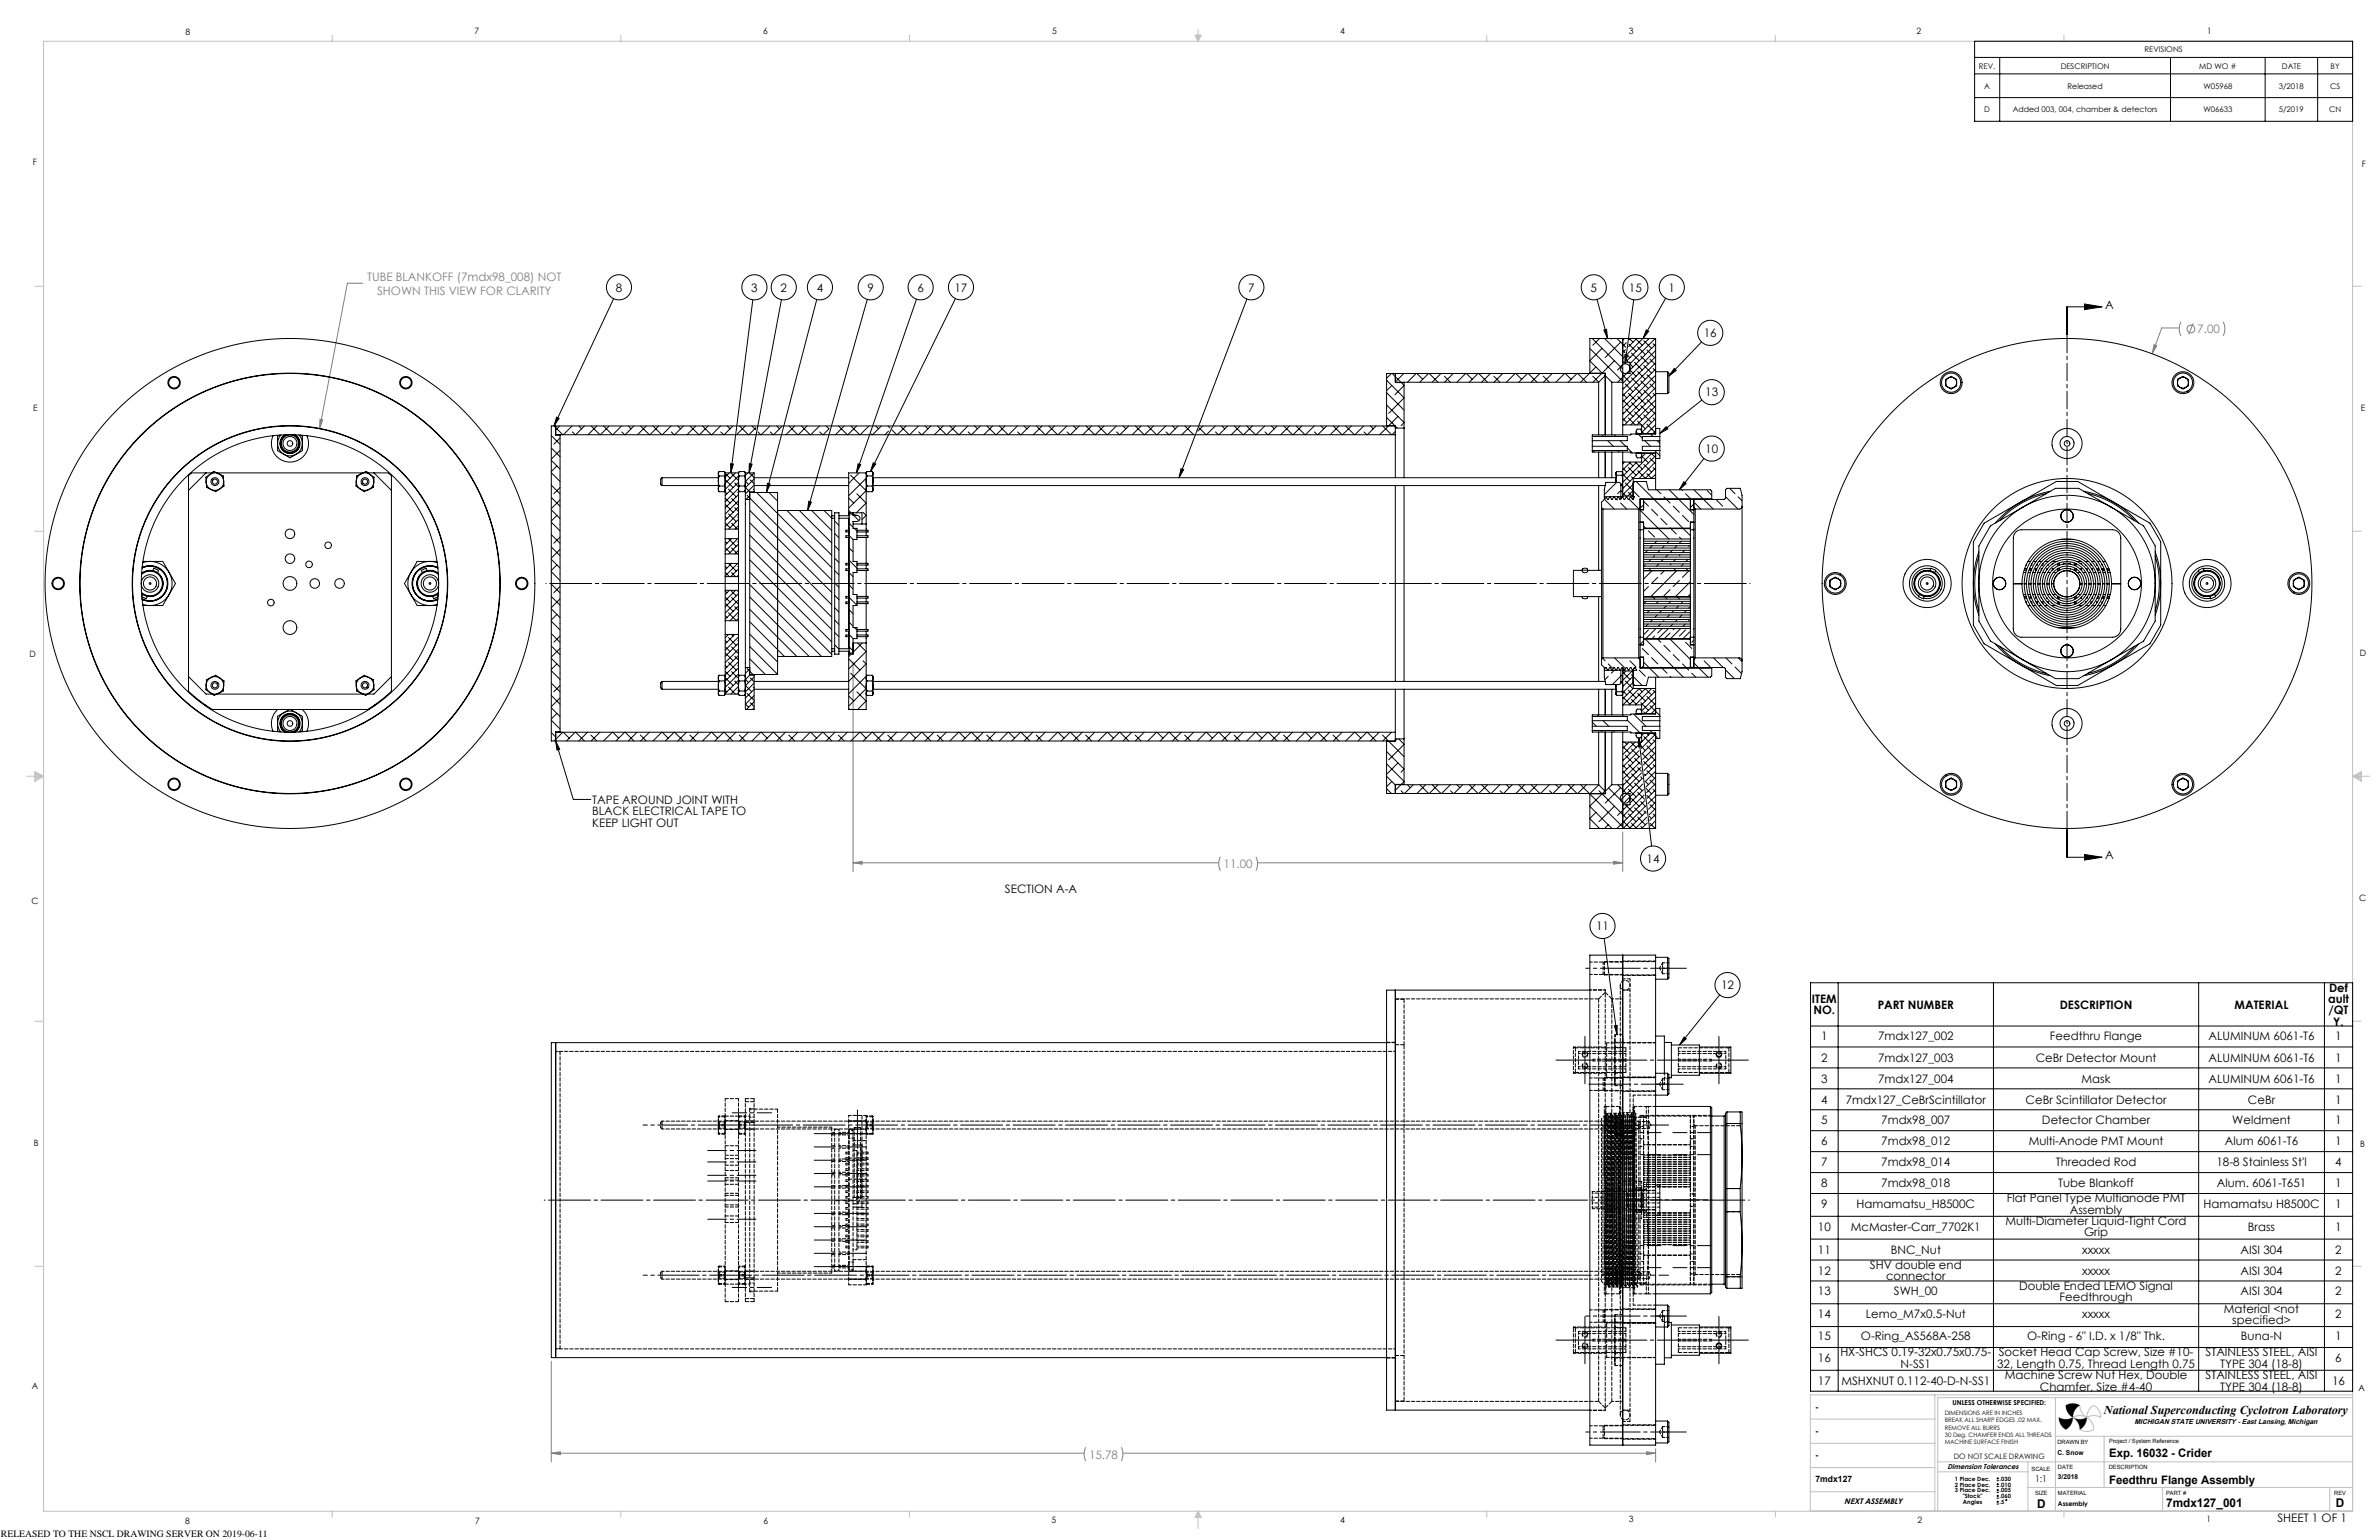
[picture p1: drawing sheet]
<svg xmlns="http://www.w3.org/2000/svg" width="864mm" height="559mm" viewBox="0 0 864 559" stroke-linecap="round" stroke-linejoin="round" font-family="sans-serif">
<defs><g id="words">
<text font-size="5.5" x="763.8" y="513.2">National Superconducting Cyclotron Laboratory</text>
<g font-size="4.4">
<text x="739.5" y="547.3">D</text>
<text x="786.4" y="546.8">7mdx127_001</text>
<text x="848" y="546.8">D</text>
</g>
<g font-size="4.2" fill="#808080">
<text x="133.3" y="101.9">TUBE BLANKOFF (7mdx98_008) NOT</text>
<text x="136.9" y="106.9">SHOWN THIS VIEW FOR CLARITY</text>
<text x="797.7" y="120.9">7.00</text>
<text x="444.2" y="315">11.00</text>
<text x="395.3" y="529.2">15.78</text>
</g>
<g font-size="4.2">
<text x="223.5" y="105.8">8</text>
<text x="272.7" y="105.8">3</text>
<text x="283.3" y="105.8">2</text>
<text x="296.5" y="105.8">4</text>
<text x="314.9" y="105.8">9</text>
<text x="333" y="105.8">6</text>
<text x="346.5" y="105.8">17</text>
<text x="453.1" y="105.8">7</text>
<text x="577.4" y="105.8">5</text>
<text x="591.3" y="105.8">15</text>
<text x="605.7" y="105.8">1</text>
<text x="764.2" y="112">A</text>
<text x="618.5" y="122.3">16</text>
<text x="619" y="143.9">13</text>
<text x="619" y="164.3">10</text>
<text x="215" y="291.7">TAPE AROUND JOINT WITH</text>
<text x="215" y="295.9">BLACK ELECTRICAL TAPE TO</text>
<text x="215" y="300">KEEP LIGHT OUT</text>
<text x="764.2" y="311.7">A</text>
<text x="597.7" y="313.1">14</text>
<text x="364.8" y="324.1">SECTION A-A</text>
<text x="579.4" y="337.6">11</text>
<text x="624.8" y="359">12</text>
<text x="845.5" y="359.8">Def</text>
<text x="657.8" y="363.9">ITEM</text>
<text x="681.6" y="366">PART NUMBER</text>
<text x="747.7" y="366">DESCRIPTION</text>
<text x="811.2" y="366">MATERIAL</text>
<text x="845.1" y="363.9">ault</text>
<text x="658.3" y="368">NO.</text>
<text x="845.3" y="368">/QT</text>
<text x="661.1" y="377.2">1</text>
<text x="681.7" y="377.2">7mdx127_002</text>
<text x="744.2" y="377.2">Feedthru Flange</text>
<text x="801.7" y="377.2">ALUMINUM 6061-T6</text>
<text x="847" y="372.1">Y.</text>
<text x="847.7" y="377.2">1</text>
<text x="661.1" y="385.2">2</text>
<text x="681.7" y="385.2">7mdx127_003</text>
<text x="739" y="385.2">CeBr Detector Mount</text>
<text x="801.7" y="385.2">ALUMINUM 6061-T6</text>
<text x="847.7" y="385.2">1</text>
<text x="661.1" y="392.8">3</text>
<text x="681.7" y="392.8">7mdx127_004</text>
<text x="755.6" y="392.8">Mask</text>
<text x="801.7" y="392.8">ALUMINUM 6061-T6</text>
<text x="847.7" y="392.8">1</text>
<text x="661.1" y="400.4">4</text>
<text x="670" y="400.4">7mdx127_CeBrScintillator</text>
<text x="735.3" y="400.4">CeBr Scintillator Detector</text>
<text x="816" y="400.4">CeBr</text>
<text x="847.7" y="400.4">1</text>
<text x="661.1" y="408">5</text>
<text x="682.9" y="408">7mdx98_007</text>
<text x="741.3" y="408">Detector Chamber</text>
<text x="810.3" y="408">Weldment</text>
<text x="847.7" y="408">1</text>
<text x="661.1" y="415.6">6</text>
<text x="682.9" y="415.6">7mdx98_012</text>
<text x="736.4" y="415.6">Multi-Anode PMT Mount</text>
<text x="807.7" y="415.6">Alum 6061-T6</text>
<text x="847.7" y="415.6">1</text>
<text x="661.1" y="423.2">7</text>
<text x="682.9" y="423.2">7mdx98_014</text>
<text x="746.3" y="423.2">Threaded Rod</text>
<text x="804.6" y="423.2">18-8 Stainless St'l</text>
<text x="847.7" y="423.2">4</text>
<text x="661.1" y="430.8">8</text>
<text x="682.9" y="430.8">7mdx98_018</text>
<text x="747.1" y="430.8">Tube Blankoff</text>
<text x="804.7" y="430.8">Alum. 6061-T651</text>
<text x="847.7" y="430.8">1</text>
<text x="728.4" y="436.3">Flat Panel Type Multianode PMT</text>
<text x="661.1" y="438.3">9</text>
<text x="674" y="438.3">Hamamatsu_H8500C</text>
<text x="751.3" y="440.4">Assembly</text>
<text x="799.9" y="438.3">Hamamatsu H8500C</text>
<text x="847.7" y="438.3">1</text>
<text x="659.9" y="446.6">10</text>
<text x="671.9" y="446.6">McMaster-Carr_7702K1</text>
<text x="728" y="444.6">Multi-Diameter Liquid-Tight Cord</text>
<text x="756.5" y="448.7">Grip</text>
<text x="816" y="446.6">Brass</text>
<text x="847.7" y="446.6">1</text>
<text x="659.9" y="454.9">11</text>
<text x="686.3" y="454.9">BNC_Nut</text>
<text x="755.8" y="454.9">xxxxx</text>
<text x="813.3" y="454.9">AISI 304</text>
<text x="847.7" y="454.9">2</text>
<text x="678.8" y="460.5">SHV double end</text>
<text x="659.9" y="462.5">12</text>
<text x="684.6" y="464.6">connector</text>
<text x="755.8" y="462.5">xxxxx</text>
<text x="813.3" y="462.5">AISI 304</text>
<text x="847.7" y="462.5">2</text>
<text x="659.9" y="470.1">13</text>
<text x="687.5" y="470.1">SWH_00</text>
<text x="733" y="468">Double Ended LEMO Signal</text>
<text x="747.6" y="472.1">Feedthrough</text>
<text x="813.3" y="470.1">AISI 304</text>
<text x="847.7" y="470.1">2</text>
<text x="659.9" y="478.3">14</text>
<text x="677.3" y="478.3">Lemo_M7x0.5-Nut</text>
<text x="755.8" y="478.3">xxxxx</text>
<text x="807.3" y="476.3">Material &lt;not</text>
<text x="847.7" y="478.3">2</text>
<text x="810.3" y="480.4">specified&gt;</text>
<text x="659.9" y="486.3">15</text>
<text x="675.5" y="486.3">O-Ring_AS568A-258</text>
<text x="735.9" y="486.3">O-Ring - 6&quot; I.D. x 1/8&quot; Thk.</text>
<text x="813.5" y="486.3">Buna-N</text>
<text x="847.7" y="486.3">1</text>
<text x="659.9" y="494.2">16</text>
<text x="668.1" y="492.2">HX-SHCS 0.19-32x0.75x0.75-</text>
<text x="689.9" y="496.3">N-SS1</text>
<text x="725" y="496.3">32, Length 0.75, Thread Length 0.75</text>
<text x="725.6" y="492.2">Socket Head Cap Screw, Size #10-</text>
<text x="800.6" y="492.2">STAINLESS STEEL, AISI</text>
<text x="806" y="496.3">TYPE 304 (18-8)</text>
<text x="847.7" y="494.2">6</text>
<text x="659.9" y="502.5">17</text>
<text x="668.4" y="502.5">MSHXNUT 0.112-40-D-N-SS1</text>
<text x="727.7" y="500.5">Machine Screw Nut Hex, Double</text>
<text x="800.6" y="500.5">STAINLESS STEEL, AISI</text>
<text x="846.6" y="502.5">16</text>
<text x="740.5" y="504.6">Chamfer, Size #4-40</text>
<text x="806" y="504.6">TYPE 304 (18-8)</text>
<text x="765.6" y="528.7">Exp. 16032 - Crider</text>
<text x="765.6" y="538.4">Feedthru Flange Assembly</text>
<text x="826.7" y="552.4">SHEET 1 OF 1</text>
</g>
<text font-size="3.5" fill="#010101" x=".4" y="557.7">RELEASED TO THE NSCL DRAWING SERVER ON 2019-06-11</text>
<text font-size="3.4" x="738.8" y="537.8">1:1</text>
<g font-size="3.2">
<text x="67.3" y="12.7">8</text>
<text x="172.3" y="12.4">7</text>
<text x="277" y="12.4">6</text>
<text x="382" y="12.3">5</text>
<text x="486.5" y="12.3">4</text>
<text x="591.3" y="12.4">3</text>
<text x="695.7" y="12.4">2</text>
<text x="801.2" y="12.2">1</text>
<text x="12" y="59.7">F</text>
<text x="857.4" y="60.5">F</text>
<text x="12.1" y="149.1">E</text>
<text x="857" y="149.1">E</text>
<text x="10.8" y="238.2">D</text>
<text x="856.7" y="237.9">D</text>
<text x="11.4" y="328.1">C</text>
<text x="856.4" y="326.8">C</text>
<text x="12.3" y="415.8">B</text>
<text x="856.8" y="416">B</text>
<text x="11.5" y="503.9">A</text>
<text x="856.1" y="504.9">A</text>
<text x="659" y="511.8">-</text>
<text x="659.1" y="520.4">-</text>
<text x="659.1" y="529.1">-</text>
<text x="659.1" y="537.9">7mdx127</text>
<text x="67.2" y="552.9">8</text>
<text x="172.4" y="552.9">7</text>
<text x="277.2" y="552.9">6</text>
<text x="381.7" y="552.8">5</text>
<text x="486.4" y="552.7">4</text>
<text x="591.3" y="552.3">3</text>
<text x="696.1" y="552.6">2</text>
<text x="801" y="552.4">1</text>
</g>
<text font-size="2.9" x="669.5" y="545.9">NEXT ASSEMBLY</text>
<g font-size="2.8">
<text x="778.5" y="19">REVISIONS</text>
<text x="718.4" y="24.9">REV.</text>
<text x="748.1" y="24.9">DESCRIPTION</text>
<text x="798.4" y="24.9">MD WO #</text>
<text x="828.3" y="24.9">DATE</text>
<text x="846" y="24.9">BY</text>
<text x="720.3" y="32.2">A</text>
<text x="750.6" y="32.2">Released</text>
<text x="799.8" y="32.2">W05968</text>
<text x="827.3" y="32.2">3/2018</text>
<text x="845.8" y="32.2">CS</text>
<text x="720.3" y="40.8">D</text>
<text x="730.6" y="40.8">Added 003, 004, chamber &amp; detectors</text>
<text x="799.8" y="40.8">W06633</text>
<text x="827.3" y="40.8">5/2019</text>
<text x="845.5" y="40.8">CN</text>
</g>
<text font-size="2.7" x="709.3" y="529.4">DO NOT SCALE DRAWING</text>
<g font-size="2.6">
<text x="774.9" y="516.9">MICHIGAN STATE UNIVERSITY - East Lansing, Michigan</text>
<text x="707" y="533.2">Dimension Tolerances</text>
</g>
<text font-size="2.5" x="708.8" y="509.8">UNLESS OTHERWISE SPECIFIED:</text>
<g font-size="2.4">
<text x="746.9" y="527.9">C. Snow</text>
<text x="747" y="536.8">3/2018</text>
<text x="747.1" y="546.4">Assembly</text>
</g>
<g font-size="2.2">
<text x="706" y="513.5">DIMENSIONS ARE IN INCHES</text>
<text x="706" y="516.1">BREAK ALL SHARP EDGES .02 MAX.</text>
<text x="706" y="518.8">REMOVE ALL BURRS</text>
<text x="706" y="521.4">30 Deg. CHAMFER ENDS ALL THREADS</text>
<text x="706" y="524.1">MACHINE SURFACE FINISH</text>
</g>
<g font-size="2.1">
<text x="746.9" y="523.8">DRAWN BY</text>
<text x="765.7" y="523.4">Project / System Reference</text>
<text x="737.5" y="533.6">SCALE</text>
<text x="747" y="532.9">DATE</text>
<text x="765.5" y="532.9">DESCRIPTION</text>
<text x="709.6" y="537.3">1 Place Dec.</text>
<text x="709.6" y="539.4">2 Place Dec.</text>
<text x="725.9" y="537.3">.030</text>
<text x="725.9" y="539.4">.010</text>
<text x="709.6" y="541.5">3 Place Dec.</text>
<text x="712.5" y="543.6">&quot;Stock&quot;</text>
<text x="712.6" y="545.8">Angles</text>
<text x="725.9" y="541.5">.005</text>
<text x="725.9" y="543.6">.060</text>
<text x="725.9" y="545.8">.5</text>
<text x="738.8" y="542.3">SIZE</text>
<text x="747.1" y="542.4">MATERIAL</text>
<text x="786.3" y="542.4">PART #</text>
<text x="847.4" y="542.4">REV</text>
</g>
</g></defs>
<g fill="none" stroke="#c0c0c0" stroke-width=".36">
<path d="M15.8 15h838.2v533.4h-838.2zM120.6 12.8v2.2M225.4 12.8v2.2M330.1 12.8v2.2M433.9 12.8h2.1l-1.1 2.2zM434.1 12.8l.8 2.2M434.6 12.8l.3 2.2M434.9 10.7v4.3M435.2 12.8l-.3 2.2M435.5 12.8l-.6 2.2M539.7 12.8v2.2M644.5 12.8v2.2"/>
<path d="M749.2 12.8v2.2M12.6 103.9h3.2M854 103.9h3.2M12.6 192.8h3.2M854 192.8h3.2M9.6 281.7h6.2M12.7 280l3.1 1.7-3.1 1.8zM12.7 280.5l3.1 1.2M12.7 281.1l3.1 .6M15.8 281.7l-3.1 1.1M15.8 281.7l-3.1 .5M854 281.7h6.2"/>
<path d="M854 281.7l3.2 .5M854 281.7l3.2 1.1M854 281.7l3.2-1.7v3.5zM857.2 281.1l-3.2 .6M857.2 280.5l-3.2 1.2M12.6 370.6h3.2M854 370.6h3.2M12.6 459.5h3.2M854 459.5h3.2M657.2 514.9h45.2M702.4 506.1v42.3M746.1 507.2v41.2"/>
<path d="M747.4 514.3a5.1 5.1 0 0 0 5.1 0 5.1 5.1 0 0 1-2.6 4.4 5.1 5.1 0 0 1-2.5-4.4zM752.5 514.3a5.1 5.1 0 0 1 5 0M752.5 514.4a5.1 5.1 0 0 1 2.5 4.3M752.5 514.4h.1M755 509.9a5.1 5.1 0 0 0 2.5 4.4M755 509.9a5.1 5.1 0 0 0-5.1 0 5.1 5.1 0 0 0 2.6 4.4M755 509.9a5.1 5.1 0 0 0-2.5 4.4M757.5 514.3a5.1 5.1 0 0 1 2.6 4.4 5.1 5.1 0 0 1-5.1 0M757.5 514.3a5.1 5.1 0 0 1-2.5 4.4M757.5 514.3a5.1 5.1 0 0 1-5 .1M759 510.7l.3-.2a1.22 1.22 0 0 1 2.1 .5l.9 1.7 .3 1.6a5.1 5.1 0 0 0-5.1 0l.4-1.9zM854 507.2h-150.6v41.2"/>
<path d="M854 506.1h-196.8v42.3M657.2 532.5h45.2M657.2 523.7h45.2M703.4 530.4h150.6M703.4 534.1h32.8M736.2 530.4v18M736.2 539.7h117.8M746.1 521.1h107.9M763.8 521.2v18.5M785 539.7v8.7M845.7 539.7v8.7M120.6 548.4v2.1"/>
<path d="M225.4 548.4v2.1M330.1 548.4v2.1M434.9 548.4v6.3M434.9 548.4l1.1 2.1h-2.1zM434.9 548.4l.6 2.1M434.9 548.4l-.8 2.1M434.9 548.4l-.3 2.1M434.9 548.4l.3 2.1M539.7 548.4v2.1M644.5 548.4v2.1M657.2 541.3h45.2M749.2 548.4v2.1"/>
</g>
<g fill="none" stroke="#808080" stroke-width=".36">
<path d="M131.7 102.8h-5.6l-10.1 52.7M791.1 119h-6.4l-3.4 9.4M791.7 116.8l-.6 2.3 .6 2.8M796.1 117.3l-1.6 4.1M807 116.8l.6 2.3-.6 2.8M781.9 125.1l1 .3-1.6 3zM116.1 152.1l1 .2-1.1 3.2zM309.7 240.2v76.1M309.7 313.1l3.3-.5v1zM309.7 313.1h132.7M443 310.9l-.6 2.3 .6 2.7M455.9 310.9l.6 2.3-.6 2.7"/>
<path d="M456.5 313.1h132.6M585.8 312.6l3.3 .5-3.3 .5zM589.1 301.9v14.4M200.1 493.9v36.6M200.1 527.3l3.3-.5v1zM200.1 527.3h193.4M394.1 525.1l-.5 2.4 .5 2.6M407 525.1l.6 2.4-.6 2.6M407.6 527.3h193.4M597.7 526.8l3.3 .5-3.3 .5zM601 525.6v4.9"/>
<circle cx="795.3" cy="119.4" r="1.41"/>
</g>
<path d="M749.9 509.9l.2 1.5 .5 1.1 1.9 1.8 .1-1.2 .6-1.4 1.8-1.8-2.5-.6zM747.4 514.3l.3 1.9 1 1.5a1.22 1.22 0 0 0 .9 .9 1.22 1.22 0 0 0 1.2-.5l1.2-1.7 .5-2.1-2.6 .7zM752.5 514.4l1.8 1.8 .7 2.5 1.1-.9 .8-1 .6-2.5-2.5 .7z" fill-rule="evenodd" fill="#000"/>
<g fill="none" stroke="#000" stroke-width=".36">
<path d="M716.8 15h137.2v29h-137.2zM716.8 20.8h137.2M716.8 35.4h137.2M716.8 26.8h137.2M725.9 20.8v23.2M787.9 20.8v23.2M822.3 20.8v23.2M841.3 20.8v23.2M222.8 108.4l-21.7 46.2M273.3 108.8l-8 62.8M283.7 108.7l-11.8 62.9M296.5 108.7l-18.3 70"/>
<path d="M314.8 108.6l-21.6 76.6M332.7 108.6l-21.8 63M346.8 108.3l-30.8 62.8M452.6 108.5l-24.6 64.8M579.7 108.6l3.9 14.2M582.2 119.8l1-.3 .4 3.3zM593.1 108.8l-3.2 23.2M597.6 119.7l.9 .5-2 2.6zM604.6 108.2l-8.1 14.6M750.2 111.3v10M750.5 111.3v10M756.7 110.3l6.4 1-6.4 1z"/>
<path d="M763.1 111.3h-12.7v10M589.9 128.7l1 .1-1 3.2zM607.8 133.7l.7 .7-2.7 2zM617.7 124.1l-11.9 12.3M202 151.4l1 .4-1.9 2.8zM604.8 154.8l.6 .8-2.9 1.7zM617.8 145.1l-15.3 12.2M265.2 168.3l1 .1-.9 3.2zM272 168.3l1 .1-1.1 3.2zM278.6 175.4l1 .2-1.4 3.1zM311.5 168.3l1 .3-1.6 3zM317 167.9l.9 .5-1.9 2.7z"/>
<path d="M428.7 170.1l1 .3-1.7 2.9zM611.3 174.8l.8 .6-2.5 2.3zM618.6 166.4l-9 11.3M293.6 181.9l.9 .3-1.3 3zM201.7 268.9l1.5 3-1 .3zM201.7 268.9l6.4 21.2h6.4M594.9 267.7l4.6 39.3M594.9 267.7l.9 3.2-1 .2zM750.2 301.1v10M750.4 301.1v10h12.7M750.5 301.1v10zM756.7 310l6.4 1.1-6.4 1z"/>
<path d="M582.3 340.5l4.7 34.9M657.2 356.6h196.8v148.2h-196.8zM667.3 356.6v148.2M723.6 356.6v148.2M798.1 356.6v148.2M843.8 356.6v148.2M586 372.2l1.1-.1-.1 3.3zM611.3 376.3l.8 .6-2.4 2.3zM624.3 361l-14.6 18.2M657.2 379.9h196.8M657.2 372.3h196.8M657.2 387.5h196.8"/>
<path d="M657.2 395.1h196.8M657.2 402.7h196.8M657.2 410.3h196.8M657.2 417.9h196.8M657.2 425.5h196.8M657.2 433.1h196.8M657.2 441.3h196.8M657.2 449.6h196.8M657.2 457.2h196.8M657.2 464.8h196.8M657.2 473.1h196.8M657.2 481.4h196.8"/>
<path d="M657.2 488.9h196.8M657.2 497.2h196.8M724.8 537.3h.8M724.8 536.5h.8M724.8 539.4h.8M724.8 538.6h.8M725.2 536.1v.8M725.2 538.2v.8M724.8 541.5h.8M724.8 540.7h.8M724.8 543.6h.8M724.8 542.8h.8"/>
<path d="M724.8 545.8h.8M724.8 544.9h.8M725.2 540.3v.8M725.2 542.4v.8M725.2 544.5v.8"/>
<circle cx="224.7" cy="104.2" r="4.6"/>
<circle cx="273.9" cy="104.2" r="4.6"/>
<circle cx="284.5" cy="104.2" r="4.6"/>
<circle cx="297.6" cy="104.2" r="4.6"/>
<circle cx="316.1" cy="104.2" r="4.6"/>
<circle cx="334.2" cy="104.2" r="4.6"/>
<circle cx="348.8" cy="104.2" r="4.6"/>
<circle cx="454.3" cy="104.2" r="4.6"/>
<circle cx="578.6" cy="104.2" r="4.6"/>
<circle cx="593.7" cy="104.2" r="4.6"/>
<circle cx="606.9" cy="104.2" r="4.6"/>
<circle cx="620.8" cy="120.8" r="4.6"/>
<circle cx="621.4" cy="142.3" r="4.6"/>
<circle cx="621.4" cy="162.8" r="4.6"/>
<circle cx="600.1" cy="311.5" r="4.6"/>
<circle cx="581.7" cy="336" r="4.6"/>
<circle cx="627.1" cy="357.4" r="4.6"/>
<circle cx="728.3" cy="544.3" r=".21"/>
</g>
<path d="M310.1 435.7l.8-.3 .4-.9" fill="none" stroke="#000" stroke-width=".36" stroke-dasharray="15.2 1.3 1.3 1.3" stroke-linecap="butt"/>
<path d="M198.2 211.7h437.1" fill="none" stroke="#000" stroke-width=".36" stroke-dasharray="15.2 1.3 1.3 1.3" stroke-dashoffset="-1.4"/>
<path d="M240.3 462.7h354.6" fill="none" stroke="#000" stroke-width=".36" stroke-dasharray="15.2 1.3 1.3 1.3" stroke-dashoffset="1.8"/>
<path d="M594.9 462.7h10.8" fill="none" stroke="#000" stroke-width=".36" stroke-dasharray="15.2 1.3 1.3 1.3" stroke-dashoffset="11.7"/>
<path d="M582.4 351.3h-6.8M240.3 408.2h-6.8M303.3 435.7h6.8M240.3 462.7h-6.8M582.4 477.5h-6.8M582.4 519.6h-6.8" fill="none" stroke="#000" stroke-width=".36" stroke-dasharray="15.2 1.3 1.3 1.3" stroke-dashoffset="13.7"/>
<path d="M575.4 393.3v-17.2M624 393.3v-17.2M575.4 477.7v17.2M624 477.7v17.2" fill="none" stroke="#000" stroke-width=".36" stroke-dasharray="15.2 1.3 1.3 1.3" stroke-dashoffset="8.6"/>
<path d="M564.8 384.7h69.9M311.3 434.5v-31.7M634.7 486.3h-69.9" fill="none" stroke="#000" stroke-width=".36" stroke-dasharray="15.2 1.3 1.3 1.3" stroke-dashoffset="1.3"/>
<path d="M240.3 408.2h365.4" fill="none" stroke="#000" stroke-width=".36" stroke-dasharray="15.2 1.3 1.3 1.3" stroke-dashoffset="5.9"/>
<path d="M582.4 351.3h29.8M620 435.4h-29.7M582.4 477.5h29.8M582.4 519.6h29.8" fill="none" stroke="#000" stroke-width=".36" stroke-dasharray="15.2 1.3 1.3 1.3" stroke-dashoffset="2.3"/>
<path d="M274.4 417.5h-17.5M274.4 426.5h-17.5M274.4 421.6h-17.5M274.4 428.5h-17.5M274.4 442.4h-17.5" fill="none" stroke="#000" stroke-width=".36" stroke-dasharray="15.2 1.3 1.3 1.3" stroke-dashoffset="8.4"/>
<path d="M265.8 403.8h14.3M316 411.4h-14.3M316 459.5h-14.3M265.8 467.2h14.3" fill="none" stroke="#000" stroke-width=".36" stroke-dasharray="15.2 1.3 1.3 1.3" stroke-dashoffset="10"/>
<path d="M603 419h-14M603 411h-14M607.3 411h13.9M621.2 419h-13.9M603 452h-14M603 460h-14M607.3 460h13.9M621.2 452h-13.9" fill="none" stroke="#000" stroke-width=".36" stroke-dasharray="15.2 1.3 1.3 1.3" stroke-dashoffset="10.2"/>
<path d="M635 435.5h-437.4" fill="none" stroke="#000" stroke-width=".36" stroke-dasharray="15.2 1.3 1.3 1.3" stroke-dashoffset="-1.6"/>
<path d="M314.6 416.2h-19M314.6 411.3h-19M314.6 430.7h-19M314.6 425.8h-19M314.6 421h-19M314.6 459.6h-19M314.6 454.8h-19M314.6 450h-19M314.6 445.1h-19M314.6 440.3h-19" fill="none" stroke="#000" stroke-width=".36" stroke-dasharray="15.2 1.3 1.3 1.3" stroke-dashoffset="7.6"/>
<path d="M575.6 393.4h36.6" fill="none" stroke="#000" stroke-width=".36" stroke-dasharray="15.2 1.3 1.3 1.3" stroke-dashoffset="-1.1"/>
<path d="M750.4 111.3v199.8" fill="none" stroke="#000" stroke-width=".36" stroke-dasharray="6.3 1.3 1.3 1.3" stroke-dashoffset="-.2"/>
<path d="M756.7 110.3l6.4 1-6.4 1zM756.7 310l6.4 1.1-6.4 1zM597.6 119.7l.9 .5-2 2.6zM607.8 133.7l.7 .7-2.7 2zM604.8 154.8l.6 .8-2.9 1.7zM611.3 174.8l.8 .6-2.5 2.3zM589.9 128.7l1 .1-1 3.2zM582.2 119.8l1-.3 .4 3.3zM428.7 170.1l1 .3-1.7 2.9zM317 167.9l.9 .5-1.9 2.7zM311.5 168.3l1 .3-1.6 3zM293.6 181.9l.9 .3-1.3 3zM278.6 175.4l1 .2-1.4 3.1zM272 168.3l1 .1-1.1 3.2zM265.2 168.3l1 .1-.9 3.2zM202 151.4l1 .4-1.9 2.8zM594.9 267.7l.9 3.2-1 .2zM201.7 268.9l1.5 3-1 .3zM611.3 376.3l.8 .6-2.4 2.3zM586 372.2l1.1-.1-.1 3.3z" fill="#000"/>
<path d="M781.9 125.1l-.6 3.3 1.6-3zM585.8 312.6l3.3 .5-3.3 .5zM309.7 313.1l3.3-.5v1zM116.1 152.1l-.1 3.4 1.1-3.2zM597.7 526.8l3.3 .5-3.3 .5zM200.1 527.3l3.3-.5v1z" fill="#808080"/>
<g fill="none" stroke="#000" stroke-width=".36">
<path d="M503.3 138l6.4 6.3M505.1 135.5l-1.8 1.8M505.2 139.9l-1.9 1.9M505.4 135.5l3.1 3.2M506.5 138.7h73.8M506.5 135.5v3.3h3.2v16.5M508.7 138.8l1 1M509.6 135.5l-3.1 3.1M509.7 139.9l-3.3 3.3M514.1 135.5l-3.2 3.2M514.3 135.5l2.2 2.1M518.6 135.5l-3.2 3.2"/>
<path d="M518.8 135.5l3.2 3.2M523.1 135.5l-3.2 3.2M524.3 136.5l2.2 2.2M527.6 135.5l-3.2 3.2M532 135.5l-3.1 3.2M532.3 135.5l2.1 2.1M536.5 135.5l-3.1 3.2M536.8 135.5l3.2 3.2M541 135.5l-3.2 3.2M542.3 136.5l2.2 2.2M545.5 135.5l-3.2 3.2M550 135.5l-3.2 3.2"/>
<path d="M550.3 135.5l2.1 2.1M554.5 135.5l-3.2 3.2M554.8 135.5l3.1 3.2M559 135.5l-3.2 3.2M560.2 136.5l2.2 2.2M563.5 135.5l-3.2 3.2M568 135.5l-3.2 3.2M568.2 135.5l2.1 2.1M572.5 135.5l-3.2 3.2M572.7 135.5l3.2 3.2M576.9 135.5l-3.1 3.2M577.1 126.5l12 11.9"/>
<path d="M577.1 135.4v.1M577.1 135.4v-12.6h23.9v34.7h-9v.3h-14v.6M577.1 135.4h5.6v.9M578 122.8l11.1 11.1M578.2 136.5l2.2 2.2M579.3 133.1l-2.2 2.2M580.3 138.7v19.1M580.7 122.8l-2.5 2.5M581.4 135.5l-3.1 3.2M581.6 126.4l-4.5 4.4M582.5 122.8l6.6 6.6M582.7 136.3v21.5"/>
<path d="M582.7 136.3l2.4 2.4M582.7 135.5h-79.4v18.9M582.7 136.3l-2.4 2.4M585.1 138.7v19.1M585.1 138.7h4M585.2 122.8l-.3 .2M586.1 130.9l-4.5 4.5-4.5-4.4M587 122.8l3.2 3.2M588.3 124.2l-5.6 5.6M589.1 132.4l-1.9 1.9M589.1 136.2l2.6 2.6M589.1 127.2l.8 .8"/>
<path d="M589.1 122.8v31.4M589.1 131.4h2.6v4.1h-2.6M589.2 122.8l.2 .2M589.6 122.8l-.5 .6M589.7 129.5l-.6 .6M590 139.3l2.8 2.8M590.1 126.9l-1 1M590.4 124.3l-1.3 1.3M590.4 135.5l-3.2 3.2M590.6 130.9l.5 .5M590.8 128.9l.9 .9M591.3 124.9l2.6 2.6"/>
<path d="M591.6 122.9l1.2 1.3M591.6 134.3l-1.1 1.1M591.7 134.3l2.2 2.2M591.7 132.1l1.1 1M591.9 122.8l-.4 .4M592.2 137.1l2.8 2.8M592.2 128.1l2.8 2.8M593.4 131.5l2.8 2.8M593.7 122.8l2.5 2.5M594.1 122.8l-2.9 3M594.5 134.8l2.8 2.8M594.5 125.8l2.8 2.9"/>
<path d="M595.6 138.2l2.8 2.8M595.6 129.2l2.8 2.8M596.4 122.8l-5.5 5.5M596.7 132.6l2.8 2.8M596.7 123.6l2.8 2.8M597.8 136l2.9 2.8M597.8 127l2.9 2.8M598.2 122.8l.2 .2M598.6 122.8l-8 8.1M599 139.3l2 2.1M599 130.3l2 2.1M600.1 133.7l.9 .9"/>
<path d="M600.1 124.7l.9 .9M600.4 122.8l.6 .6M600.9 122.8l-9.2 9.2M601 124.9l-9.3 9.3M601 127.2l-11.9 11.9M601 129.4l-11.9 12M601 131.7l-11.9 11.9M601 133.9l-11.9 11.9M601 136.2l-11.9 11.9M601 138.4l-11.9 11.9M601 134.9h4.4M605.4 134.9v7.9"/>
<path d="M605.4 134.9l.4 .5v6.9l-.4 .5M706.3 137.7l2-1.1 2 1.1v2.3l-2 1.1-2-1.1zM790.4 137.7l2-1.1 2 1.1v2.3l-2 1.1-2-1.1zM99.1 158.1a6.7 6.7 0 0 0 6.2 9.6 6.7 6.7 0 0 0 6.1-9.6M102 157.8a4.5 4.5 0 0 0 .1 6.3 4.5 4.5 0 0 0 6.3 0 4.5 4.5 0 0 0 .1-6.3M103.4 157.8a3.7 3.7 0 0 0-.9 5.5 3.7 3.7 0 0 0 5.5 0 3.7 3.7 0 0 0-.9-5.5M103.7 157.8a3.5 3.5 0 0 0-1.2 5.3 3.5 3.5 0 0 0 5.5 0 3.5 3.5 0 0 0-1.2-5.3M103.9 157.8a3.4 3.4 0 0 0-1.4 5.2 3.4 3.4 0 0 0 5.5 0 3.4 3.4 0 0 0-1.4-5.2M109 157.9l.8 .4v3.9a1.24 1.24 0 0 1-1.1 1.9l-3.4 2-4.5-2.6v-5.2l.7-.4M200.1 158.1l3.2 3.1M201.2 154.6l3.1 3.1M201.7 154.6v3.3h1.6v107.7h-1.6v3.3"/>
<path d="M201.7 157.7h304.8M203.2 154.6l-1.5 1.4M203.3 158.9l-2.3 2.3M207.7 154.6l-3.2 3.1M207.8 156.7l1 1M210.1 154.6l1 1M212.2 154.6l-3.2 3.1M214.6 154.6l3.2 3.1M216.6 154.6l-3.1 3.1M219.1 154.6l3.2 3.1M221.1 154.6l-3.1 3.1M225.6 154.6l-3.1 3.1"/>
<path d="M225.7 156.7l1.1 1M228.1 154.6l1 1M230.1 154.6l-3.2 3.1M232.6 154.6l3.1 3.1M234.6 154.6l-3.2 3.1M237 154.6l3.2 3.1M239.1 154.6l-3.2 3.1M243.6 154.6l-3.2 3.1M243.7 156.7l1 1M246 154.6l1.1 1M248.1 154.6l-3.2 3.1M250.5 154.6l3.2 3.1"/>
<path d="M252.6 154.6l-3.2 3.1M255 154.6l3.2 3.1M257.1 154.6l-3.2 3.1M261.5 154.6l-3.1 3.1M261.6 156.7l1.1 1M264 154.6l1 1M266 154.6l-3.1 3.1M268.5 154.6l3.2 3.1M270.5 154.6l-3 3M273 154.6l1.3 1.3M274.4 155.2l-2.6 2.5M275.1 156.7l1 1"/>
<path d="M279.5 154.6l-3.2 3.1M279.6 156.7l1 1M282 154.6l1 1M283.8 154.7l-3 3M286.4 154.6l3.2 3.1M288.5 154.6l-3.2 3.1M290.9 154.6l3.2 3.1M293 154.6l-3.2 3.1M297.5 154.6l-3.2 3.1M297.6 156.7l1 1M299.9 154.6l1 1M300.9 155.6l-2.1 2.1"/>
<path d="M304.4 154.6l3.2 3.1M306.4 154.6l-3.1 3.1M308.9 154.6l3.2 3.1M310.9 154.6l-3.1 3.1M315.4 154.6l-3.1 3.1M316.3 157.4l.3 .3M317.9 154.6l1 1M319.9 154.6l-3.2 3.1M322.4 154.6l.7 .7M322.6 156.4l-1.4 1.3M323.8 156.1l1.7 1.6M326.9 154.6l3.1 3.1"/>
<path d="M328.9 154.6l-3.2 3.1M333.4 154.6l-3.2 3.1M333.5 156.7l1 1M335.8 154.6l1.1 1M337.9 154.6l-3.2 3.1M340.3 154.6l3.2 3.1M342.4 154.6l-3.2 3.1M344.8 154.6l3.2 3.1M346.9 154.6l-3.2 3.1M351.3 154.6l-3.1 3.1M351.4 156.7l1.1 1M353.8 154.6l1 1"/>
<path d="M355.8 154.6l-3.1 3.1M358.3 154.6l3.2 3.1M360.3 154.6l-3.1 3.1M362.8 154.6l3.1 3.1M364.8 154.6l-3.2 3.1M369.3 154.6l-3.2 3.1M369.4 156.7l1 1M371.8 154.6l1 1M373.8 154.6l-3.2 3.1M376.2 154.6l3.2 3.1M378.3 154.6l-3.2 3.1M380.7 154.6l3.2 3.1"/>
<path d="M382.8 154.6l-3.2 3.1M387.3 154.6l-3.2 3.1M387.4 156.7l1 1M389.7 154.6l1 1M391.8 154.6l-3.2 3.1M394.2 154.6l3.2 3.1M396.3 154.6l-3.2 3.1M398.7 154.6l3.2 3.1M400.7 154.6l-3.1 3.1M405.2 154.6l-3.1 3.1M405.3 156.7l1.1 1M407.7 154.6l1 1"/>
<path d="M409.7 154.6l-3.2 3.1M412.2 154.6l3.1 3.1M414.2 154.6l-3.2 3.1M416.7 154.6l3.1 3.1M418.7 154.6l-3.2 3.1M423.2 154.6l-3.2 3.1M423.3 156.7l1 1M425.6 154.6l1.1 1M427.7 154.6l-3.2 3.1M430.1 154.6l3.2 3.1M432.2 154.6l-3.2 3.1M435.3 155.2l2.5 2.5"/>
<path d="M436.7 154.6l-1.9 1.8M441.2 154.6l-3.2 3.1M441.3 156.7l1 1M443.6 154.6l1 1M445.6 154.6l-3.1 3.1M448.1 154.6l3.2 3.1M450.1 154.6l-3.1 3.1M452.6 154.6l3.2 3.1M454.6 154.6l-3.2 3.1M459.1 154.6l-3.2 3.1M459.2 156.7l1 1M461.6 154.6l1 1"/>
<path d="M463.6 154.6l-3.2 3.1M466 154.6l3.2 3.1M468.1 154.6l-3.2 3.1M470.5 154.6l3.2 3.1M472.6 154.6l-3.2 3.1M477.1 154.6l-3.2 3.1M477.2 156.7l1 1M479.5 154.6l1 1M481.6 154.6l-3.2 3.1M484 154.6l3.2 3.1M486.1 154.6l-3.2 3.1M488.5 154.6l3.2 3.1"/>
<path d="M490.5 154.6l-3.1 3.1M495 154.6l-3.1 3.1M495.1 156.7l1.1 1M497.5 154.6l1 1M499.5 154.6l-3.2 3.1M502 154.6l3.1 3.1M503.3 151.5l3 2.9M503.3 147l6.4 6.3M503.3 142.5l6.4 6.3M503.3 154.4v.2M503.3 154.4h3.2v3.3M504 154.6l-3.2 3.1"/>
<path d="M506.5 156.6l-1.2 1.1M506.5 157.7v15.6M506.5 155.3h3.2M507.2 155.3l-.7-.7h-306.4v114.3h306.4l.7-.8M507.5 151.1l-3.4 3.3M509.7 144.4l-5.6 5.6M509.7 153.4l-1.1 1.1M509.7 155.3v18M578 158.4v1.5M578 159.9v2M578 158.4h12.7v1.5h-12.7M581.5 157.8l.6 .6"/>
<path d="M583.6 159.9l2.1 2M586 157.8l.6 .6M588.1 159.9l2.1 2M589.1 154.1v.1M589.1 151.9l1.4 1.5M589.1 149.6l.3 .4M589.1 145.1l2.6 2.6M589.1 142.9l1.4 1.5M589.1 140.6l.3 .4M589.1 154.2v3.6M589.1 154.2h6.8v3.2M590 148.3l2.8 2.8"/>
<path d="M591.1 151.7l2.5 2.5M591.1 142.7l2.8 2.8M592.2 146.1l2.8 2.8M593.4 149.4l2.8 2.8M593.4 140.4l2.8 2.8M593.9 157.3v.2M593.9 157.3v-.9l.4-.7h1.2l1.3 1.7M593.9 157.3l.1 .1M593.9 156.7l.7 .7M594 157.4h.1M594.5 152.8l2.8 2.8M594.5 143.8l2.8 2.8"/>
<path d="M594.7 157.5l1.5 1.5M595.6 147.2l2.8 2.8M595.8 157.5h.1M595.9 157.4v.1M595.9 157.3l-.1 .1M595.9 157.4h5.1M596.7 150.5l2.8 2.9M596.7 141.6l2.8 2.8M597.1 159.9l2 2M597.8 153.9l2.9 2.8M597.8 144.9l2.9 2.8M599 157.3v.1"/>
<path d="M599 148.3l2 2M599.2 157.5l.9 .9M600.1 151.7l.9 .9M600.1 142.7l.9 .9M601 156.4l-1 1M601 140.6l-11.9 12M601 142.9l-11.3 11.3M601 145.1l-9 9.1M601 147.4l-6.8 6.8M601 149.6l-5.1 5.1M601 151.9l-5.1 5.1M601 154.1l-3.2 3.3"/>
<path d="M601 142.8h4.4M601 155.5h1.5v2.9M601.6 159.9l.9 .9M602.5 158.4v1.5M602.5 158.4h-6.3v1.5h6.3M602.5 159.9v2M74.8 171.6l-6.4 6.3M74.9 175l.1 1.8 1.6 .8M74.9 175l.4 1.4 1.3 1.2M76.2 172.1l-1.1 1.4-.2 1.5M76.2 172.1a2.08 2.08 0 0 0-1.3 2.9M77 171.6h-7.5l-1.1 1v78.2l3.7 3.2 5 3.4"/>
<path d="M77.6 171.2l-.7 .4M78.7 171.6h53.1M79.4 171.9l-1.8-.3-1.4 .5M79.4 171.9l-.9-.4a.87 .87 0 0 0-1.5 .1l-.8 .5M79.4 171.9l1.3 1.2 .5 1.4M79.4 171.9l1.6 .8 .2 1.8M79.8 177.4l-1.4 .5-1.8-.3M79.8 177.4l-.8 .5a1.09 1.09 0 0 1-1.9 0l-.5-.3M81.2 174.5l-.4 1.8-1 1.1M81.2 174.5a2.08 2.08 0 0 1-1.4 2.9M129.3 174.5a2.08 2.08 0 0 0 1.4 2.9M129.3 174.5l.3 1.5 1.1 1.4"/>
<path d="M130.7 177.4l.8 .5a1.09 1.09 0 0 0 1.9 0l.5-.3M130.7 177.4l1.4 .5 1.8-.3M131.1 171.9l-1.6 .8-.2 1.8M131.1 171.9l-1.3 1.2-.5 1.4M131.1 171.9l1.8-.3 1.4 .5M131.1 171.9l.9-.4a.87 .87 0 0 1 1.5 .1l.8 .5M132.9 171.2l.7 .4M133.5 171.6h7.5l1.1 1v78.2l-3.7 3.2-4.9 3.4M134.3 172.1l1 1.2 .4 1.7M134.3 172.1a2.08 2.08 0 0 1 1.4 2.9M135.7 175l-.5 1.4-1.3 1.2M135.7 175l-.2 1.8-1.6 .8"/>
<path d="M135.7 171.6l6.4 6.3M200.1 176l3.2 3.2M200.1 171.5l3.2 3.2M200.1 167l3.2 3.2M200.1 162.6l3.2 3.1M202.2 169.1l-2.1 2M203.3 163.4l-3.2 3.2M203.3 176.9l-2.3 2.3M203.3 172.4h.1M240.3 173.3v2.9M240.3 173.3l-.5 .6v1.8l.5 .5M240.3 173.3h20.5"/>
<path d="M240.3 176.2h20.5M260.8 177.4l.3 1M260.8 174.5l.3 1.9M260.8 174.5v2.9M260.8 171.9l.3 .8M260.8 171.9v2.6M260.8 171.9l.3-.8h1.9l.3 .8-.3 .8M261 171.2l-.2 .7M261.1 176.4l-.3 1M261.1 172.7l-.3 1.8M261.1 178.4h1.9M261.1 176.4h1.9"/>
<path d="M261.1 172.7h1.9M263 176.4l.3 1-.3 1M263 172.7l.3 1.8-.3 1.9M263.1 171.2l.2 .4M263.3 177.9l-.3 .5M263.3 171.6h4.8M263.3 171.6v20.4M263.3 171.8l1.7 1.8M263.3 178.5l.6 .7M263.3 174.1l2.8 2.8M264.5 177.5l2.8 2.8M264.7 171.6l-1.4 1.5"/>
<path d="M265.6 171.9l2.5 2.5M266.7 175.2l1.4 1.4M267 171.6l-3.7 3.7M267.8 178.6l.3 .3M268.1 177.9l.3 .5M268.1 171.6v20.4M268.1 175l-4.8 4.8M268.1 177.2l-4.8 4.8M268.1 179.5l-4.8 4.8M268.1 172.7l-4.8 4.9M268.3 171.2l-.2 .4M268.4 176.4l-.3 1 .3 1"/>
<path d="M268.4 172.7l-.3 1.8 .3 1.9M268.4 172.7l-.3-.8 .3-.8h1.9l.3 .8-.3 .8M268.4 178.4h1.9M268.4 176.4h1.9M268.4 172.7h1.9M270.3 176.4l.3 1-.3 1M270.3 172.7l.3 1.8-.3 1.9M270.4 171.2l.2 .4M270.6 177.9l-.3 .5M270.6 171.6h3.1M270.6 171.6v9.6M270.6 176.9l1.6 1.6"/>
<path d="M270.6 174.6l1.1 1.2M270.6 172.4h.1M271.2 179.7l30.7 30.8M271.5 171.6l-.9 .9M272.1 171.6l1.6 1.7h34.4M272.2 178.7h10.1v66h-10.1M272.2 178.4v66.6M272.2 178.4h1.5M272.2 179.9l-1.4 1.3M272.3 174.1l1.4 1.5M273.4 177.5l.3 .3M273.7 171.6l-3.1 3.1"/>
<path d="M273.7 176.2h34.4M273.7 171.6v7.1M273.7 173.8l-3.1 3.2M273.7 176l-3.1 3.2M273.7 178.3l-.1 .1M274.6 178.7l27.3 27.3M279.1 178.7l3.2 3.1M308.8 172.4l5.6 5.6M311 179.2l3.4 3.4M311.9 171.6l-3.8 3.8M314.4 173.5l-6.3 6.4M314.4 178l-6.3 6.4"/>
<path d="M314.4 177.9l.3 .5M314.4 171.6v18.5M314.4 171.6h-6.3v15.5M314.6 171.2l-.2 .4M314.7 176.4l-.3 1 .3 1M314.7 172.7l-.3 1.8 .3 1.9M314.7 178.4h1.9M314.7 176.4h1.9M314.7 172.7h1.9M316.6 176.4l.3 1M316.6 172.7l.3 1.8M316.7 171.2l.2 .7"/>
<path d="M316.9 177.4l-.3 1M316.9 174.5l-.3 1.9M316.9 174.5v2.9M316.9 171.9l-.3-.8h-1.9l-.3 .8 .3 .8M316.9 171.9l-.3 .8M316.9 171.9v2.6M316.9 173.3h269.7M316.9 176.2h265.8M506.5 176.2v71.1M509.7 176.2v71.1M578 161.9v1.6M578 163.5v.5h14v.4h9v9.2"/>
<path d="M578 161.9h12.7v1.6h-12.7M578.2 163.5l.6 .5M580.3 176.2v30.8M580.3 164v9.3M582.7 164v9.3M585.1 164v9.3M586.6 174.2v.8M586.6 171.8l.3 .6M586.6 171.8v2.4M586.6 171.8l.3-.7h1.9l.3 .7-.3 .6M586.7 171.4l-.1 .4M586.8 175l-4.4 4.5"/>
<path d="M586.9 172.4l-.3 1.8M586.9 172.4h1.9M587.2 163.5l.6 .5M588.4 178l-1.2 1.2M588.4 178.4h.4M588.4 176.1h.4M588.8 172.4l.3 1.8-.3 1.9M588.8 176.1l.3 1.1M588.9 171.4l.2 .2M589.1 178.8l1.1 1.2M589.1 176.6l.3 .3M589.1 172.1l2.6 2.6"/>
<path d="M589.1 169.8l1.4 1.5M589.1 164v3.7M589.1 180v.3M589.1 177.2l-.3 1.2M589.1 177.9l-.3 .5M589.1 167.7v12.3M589.1 180h3.8M589.1 167.7l.3 .2M589.7 167.7l-.6 .6M590 175.2l2.8 2.8M590.7 162.5l1.9 1.9M591.1 178.6l1.4 1.4"/>
<path d="M591.1 169.6l2.8 2.8M591.4 167.7l1.4 1.4M591.9 167.7l-2.8 2.8M592.2 173l.7 .6M592.9 175.7l-3.8 3.8M592.9 178l-2 2M592.9 175.2v5.9v-.9M592.9 175.2h.1M592.9 173.6v6.6M592.9 173.6h8.1M592.9 178.1l2.1 2.2M593.4 174.7l-.5 .5"/>
<path d="M593.4 174.7h4.2l.8 3h22.5l.5 .5v2.8M593.6 167.7l2.6 2.5M593.9 164.4v.2M593.9 164.6v.8l.4 .7M593.9 174.7l6.3 6.3M594 164.4h.1M594 164.4l-.1 .2M594 164.4h1.8M594.2 167.7l-5.1 5.1M594.3 166.1h.1M594.3 166.1h1.2l.4-.6 2.5 2.4M594.5 170.7l2.8 2.9"/>
<path d="M595.8 164.4h.1M595.8 164.4l.1 .2M595.9 164.4v.1M595.9 164.5v3.2h-6.8M595.9 164.5h5.1M596.7 168.5l2.8 2.8M597.2 164.5l.1 .1M597.4 164.5l-1.5 1.4M597.8 171.9l1.8 1.7M599 166.3l2 2M599.4 164.5l1.3 1.2M599.6 164.5l-10.5 10.5"/>
<path d="M600.1 169.6l.9 .9M600.7 163.5l1.8 1.8M601 165.3l-11.9 12M601 167.6l-6 6M601 169.8l-3.8 3.8M601 172.1l-1.5 1.5M601 173.6v4.1M601.4 177.7l1.5 1.5M602.5 161.9v1.6M602.5 161.9h-6.3v1.6h6.3M602.5 163.5v2.9h-1.5M605.9 177.7l3.3 3.3"/>
<path d="M610.4 177.7l.4 .3M611.9 179.2l1.8 1.8M614.9 177.7l3.3 3.3M619.7 178l1.7 1.7M627.9 177.2l1.9 2M742.9 179.1a33.5 33.5 0 0 0-17.1 9.8M744.3 178.3a34 34 0 0 0-19.9 11.4M756.4 178.3a34 34 0 0 1 19.9 11.4M757.8 179.1a33.5 33.5 0 0 1 17.1 9.8M200.1 198.5l3.2 3.2M200.1 194l3.2 3.2M200.1 189.5l3.2 3.2"/>
<path d="M200.1 185l3.2 3.2M200.1 180.5l3.2 3.2M202.2 187l-2.1 2M203.3 181.4l-3.2 3.2M203.3 190.4h.1M203.3 194.9l-2.3 2.2M203.3 199.3l-3.2 3.2M263.3 192v3.4M263.3 195.4h4.8M263.3 192h4.8M263.3 195.4v5.6M263.3 198.7l1.7 1.8"/>
<path d="M263.3 196.5l.6 .6M263.3 189.8l1.7 1.7M263.3 187.5l.6 .6M263.3 180.8l1.7 1.7M263.3 195.4v.1M263.3 183.1l2.8 2.8M264.5 186.5l2.8 2.8M264.5 195.4l2.8 2.9M265.6 195.4l-2.3 2.4M265.6 198.8l2.2 2.2M265.6 189.8l2.1 2.2M265.6 180.9l2.5 2.5"/>
<path d="M266.7 184.2l1.4 1.4M267.8 195.4l-4.5 4.6M267.8 196.6l.3 .2M267.8 187.6l.3 .3M268.1 192v3.4M268.1 195.4v5.6M268.1 181.7l-4.8 4.8M268.1 184l-4.8 4.8M268.1 199.7l-1.3 1.3M268.1 190.7l-1.3 1.3M268.1 197.4l-3.6 3.6M268.1 186.2l-4.8 4.8"/>
<path d="M268.1 188.4l-3.6 3.6M270.6 181.2v61M270.6 181.2h1.6M272.2 185.2l29.7 29.8M272.2 198.7l29.7 29.7M272.2 194.2l29.7 29.7M272.2 189.7l29.7 29.8M282.3 185.2h19.6v53h-19.6M285.7 185.2l16.2 16.3M290.2 185.2l11.7 11.8M294.7 185.2l7.2 7.3M299.2 185.2l2.7 2.8h1.1"/>
<path d="M301.9 187.1h1.1M303 186.1h1.5v51.3h-1.5zM303 198.1l1.5 1.5M303 193.6l1.5 1.5M303 189.1l1.5 1.5M304.5 186.1h.1M304.5 188h3.8M304.5 187.1h3.8M308.1 185.2l.9 .9M308.1 180.7l1.8 1.8M308.1 186.1h4.8v4M308.1 188v4.4"/>
<path d="M308.1 193v1.4M308.1 195v9.4M308.3 192.4h-1.2v.6h1.2M308.3 194.4h-1.2v.6h1.2M308.3 198.8l1.4 1.5M308.3 194.3l1.4 1.5M308.3 189.9l1.4 1.4M309.4 186.5l.3 .3M309.7 186.1v.4M309.7 195.7v8h1.4v4h-1.4v8h1.4v4h-1.4v8h1.4v4h-1.4v5.7h-1.6M309.7 186.5v.5h.4M309.7 186.5h-1.4v50.4h1.4"/>
<path d="M309.7 190.1h4.7M309.9 187l1.9 1.9M310.1 187h.6M310.1 189.2h.6M310.1 187a1.33 1.33 0 0 1 1.6 .2 1.33 1.33 0 0 1 .3 1.6l-.7 .4h-1.2M310.1 189.2h-.4v2.5h1.4v4h-1.4M310.1 191.7l1 1M311.1 194.4h4v.6h-4M311.1 192.4h4v.6h-4M313.3 185.9l1.1 1.1-1.5 1.5M314.4 182.5l-3.5 3.6M314.4 190.1v2.3"/>
<path d="M314.4 193v1.4M314.4 195v9.4M581.4 184.2v55M581.4 184.2l.5 .5M581.9 184.7v54M581.9 184.7h13M582.4 180.2v1M582.4 180.2h6M582.4 180.2v-2.5l.6-2.7h4.9l.5 .5v4.7M582.4 181.2l3.6 3.5M584.4 180.2l-.6 1-.7-.7-1.7 1.7v2M584.5 180.2l.6 1 .8-1"/>
<path d="M586 180.2h.1M586 180.2l.6 1 .8-1M586.9 181.1l.3 .3M587.5 180.2l.6 1 .8-1 .9 1 .7-1M588.3 182.5l2.2 2.2M588.4 180.2v.9M590.5 180.2h.1M591.4 181.1l3.5 3.6M592.9 180.2h.5l-.6 1-.8-1-.9 1-.6-1M594.9 184.7v54M595.4 192.2v39M595.4 181.2h30.5l.5-.5v-3l.5-.5h4.8l.7 2.5v4"/>
<path d="M595.4 189.5h1.2v6.1M595.4 184.2l-.5 .5M595.4 185.1l6.5 6.5M596.6 192.2h-1.2M596.6 181.9l1.8 1.8M596.6 190.9l.7 .6M596.6 195.4l.2 .2M596.6 183.2l-1.2 1.2M596.6 197.2v.8M596.6 195.6v.8M596.6 198.9v.8M596.6 197.2h17"/>
<path d="M596.6 181.2v3.8h-1.2M596.6 196.4v.8M596.6 198v.9M596.6 199.7v.8M596.6 196.4h17M596.6 195.6h17M596.6 191.8h17M596.6 198.9h17M596.6 198h17M596.6 191.6h17M596.6 199.7h17M598.1 199.7l-.8 .8"/>
<path d="M598.4 192.6l2.3 2.3M599.5 184.8l2.3 2.2M599.7 198l-.8 .9M600.5 181.2l10.4 10.4M601.4 196.4l-.8 .8M602.1 191.8l3.7 3.8M602.6 199.7l-.8 .8M602.9 188.1l2.2 2.3M604 180.3l.7 .7M604 198.3l-.6 .6M604.9 181.2l1.4 1.3M605.9 196.4l-.8 .7"/>
<path d="M606.3 191.5l.1 .1M606.6 191.8l1.9 2M607.1 199.7l-.8 .8M607.4 183.7l2.2 2.2M608.7 198l-.8 .9M609.4 181.2l5.5 5.5M609.6 194.9l.7 .7M610.4 196.4l-.9 .8M610.8 187l2.2 2.3M611.1 191.8l2.5 2.6M611.6 199.7l-.9 .8M613.2 198l-.2 .3"/>
<path d="M613.6 197.2v.8M613.6 195.6v.8M613.6 198.9v.8M613.6 192.2h1.3M613.6 181.2v3.8h1.3M613.6 196.4v.8M613.6 198v.9M613.6 199.7v.8M614.9 191.9l-.4 .3M614.9 182.9l-1.3 1.2M614.9 192.2v39M614.9 181.2v11"/>
<path d="M614.9 184.2l.5 .5M614.9 189.5h-1.3v6.1M615.2 182.5l2.2 2.2M615.4 184.7v54M618.4 181.2l3.5 3.5M621.4 181v.2M621.4 181h-26v11.2M623.1 181.4l2.2 2.3M626.4 180.2l4.5 4.5M631 180.3l1.4 1.4M632.4 183.7l-.3 .7-.7 .3h-16M632.4 183.7v56"/>
<path d="M720.3 189.8l26.2-15.1h7.8l26.2 15.1 3.9 6.8v30.3l-3.9 6.7-26.2 15.1h-7.8l-26.2-15.1-3.9-6.7v-30.3zM731.8 193l1-.6 1.1-.2h33a3 3 0 0 1 3 3v33a3 3 0 0 1-3 3h-33a3 3 0 0 1-3-3v-33l.3-1.3zM734.4 184l-11.8 6.8-2.1 3.7-2.1 3.6v13.6M734.4 184a32 32 0 0 0-16 27.7M734.4 184l11.8-6.8h8.4l11.8 6.8M734.4 184a32 32 0 0 1 32 0M748 195.7h4.5M766.4 184l11.8 6.8 4.2 7.3v13.6M766.4 184a32 32 0 0 1 16 27.7M51.4 208.5a4.5 4.5 0 0 1 6.3 .1 4.5 4.5 0 0 1 0 6.3 4.5 4.5 0 0 1-6.3 .1M51.4 208.2a4.7 4.7 0 0 1 6.4 .3 4.7 4.7 0 0 1 0 6.4 4.7 4.7 0 0 1-6.4 .3M51.4 208.1a4.8 4.8 0 0 1 6.5 .4 4.8 4.8 0 0 1 0 6.5 4.8 4.8 0 0 1-6.5 .4"/>
<path d="M51.6 217.3a6.3 6.3 0 0 0 9.1-5.6 6.3 6.3 0 0 0-9.1-5.6 6.3 6.3 0 0 1 9.2 5.7 6.3 6.3 0 0 1-9.2 5.6M51.6 205.9a6.5 6.5 0 0 1 9.3 5.8 6.5 6.5 0 0 1-9.3 5.8M51.7 215.6l-.2 .6M51.8 219.3l2.7 .4M51.9 219.7h2.6M51.9 203.7h2.6M53.5 216.4l-.4 .9-1.6-.7M54.5 203.7a8 8 0 0 1 6.9 4M54.5 203.7h4.6l2.3 4M54.5 203.7l-2.7 .5M55.4 207.1l.5-.9 1.7 .7-.4 .9M61.4 215.7l-2.3 4h-4.6"/>
<path d="M61.4 215.7a8 8 0 0 1-6.9 4M61.4 207.7l2.3 4-2.3 4M61.4 207.7a8 8 0 0 1 0 8M149.1 207.7l-2.3 4 2.3 4M149.1 207.7a8 8 0 0 0 0 8M149.1 215.7l2.3 4h4.7M149.1 215.7a8 8 0 0 0 7 4M155.1 207.1l-.4-.9-1.5 .6-.3 .1 .4 .9M156.1 203.7a8 8 0 0 0-7 4M156.1 203.7h-4.7l-2.3 4M156.1 203.7l2.6 .5M157 216.4l.4 .9 1.6-.7"/>
<path d="M158.6 203.7h-2.5M158.6 219.7h-2.5M158.7 219.3l-2.6 .4M158.8 215.6l.2 .6M158.9 205.9a6.5 6.5 0 0 0-9.3 5.8 6.5 6.5 0 0 0 9.3 5.8M158.9 217.3a6.3 6.3 0 0 1-9.1-5.6 6.3 6.3 0 0 1 9.1-5.6 6.3 6.3 0 0 0-9.2 5.7 6.3 6.3 0 0 0 9.2 5.6M159.1 208.1a4.8 4.8 0 0 0-6.5 .4 4.8 4.8 0 0 0 0 6.5 4.8 4.8 0 0 0 6.5 .4M159.1 208.2a4.7 4.7 0 0 0-6.4 .3 4.7 4.7 0 0 0 0 6.4 4.7 4.7 0 0 0 6.4 .3M159.1 208.5a4.5 4.5 0 0 0-6.2 .1 4.5 4.5 0 0 0 0 6.3 4.5 4.5 0 0 0 6.2 .1M200.1 216.4l3.2 3.2M200.1 211.9l3.2 3.2M200.1 207.5l3.2 3.1"/>
<path d="M200.1 203l3.2 3.1M202.2 205l-2.1 2M203.3 208.3v.1M203.3 212.8l-2.3 2.3M203.3 217.3l-3.2 3.2M263.3 209.2v5M263.3 201v3.4M263.3 214.2h4.8M263.3 209.2h4.8M263.3 204.4v4.8M263.3 214.2v11M263.3 204.4h4.8"/>
<path d="M263.3 201h4.8M263.3 207.7l1.5 1.5M263.3 205.5l.6 .6M263.3 216.7l1.7 1.8M263.3 214.5l.6 .6M263.3 204.4v.1M263.3 219l2.8 2.8M264.5 204.4l2.8 2.8M264.8 214.2l-1.5 1.5M265.3 214.2l2 2M265.6 204.4l-2.3 2.3M265.6 207.8l1.4 1.4"/>
<path d="M265.6 216.8l2.5 2.5M267 214.2l-3.7 3.8M267.8 204.4l-4.5 4.6M267.8 205.5l.3 .3M267.8 214.5l.3 .3M268.1 209.2v5M268.1 201v3.4M268.1 204.4v4.8M268.1 214.2v11M268.1 206.4l-2.8 2.8M268.1 208.7l-.6 .5M268.1 215.4l-4.8 4.8"/>
<path d="M268.1 217.6l-4.8 4.9M268.1 219.9l-4.8 4.8M272.2 216.6l21.5 21.6M272.2 212.1l26 26.1M272.2 207.6l29.7 29.8M272.2 203.2l29.7 29.7M303 216l1.5 1.6M303 211.5l1.5 1.6M303 207l1.5 1.6M303 202.6l1.5 1.5M308.1 205v1.4M308.1 207v9.4"/>
<path d="M308.1 217v1.4M308.1 219v9.4M308.3 204.4h-1.2v.6h1.2M308.3 206.4h-1.2v.6h1.2M308.3 218.4h-1.2v.6h1.2M308.3 216.4h-1.2v.6h1.2M308.3 216.8l2.8 2.8M308.3 212.3l1.4 1.4M308.3 207.8l1.4 1.4M308.3 203.3l2.8 2.9M311.1 204.4h4v.6h-4M311.1 206.4h4v.6h-4"/>
<path d="M311.1 218.4h4v.6h-4M311.1 216.4h4v.6h-4M314.4 205v1.4M314.4 207v9.4M314.4 217v1.4M314.4 219v9.4M574.4 206.5v.9a1.2 1.2 0 0 0 1.9 0v-.9M574.4 207h-3.2v9.5h10.2M574.4 216.5v.4a1.39 1.39 0 0 0 1.9 0v-.4M574.4 206.4a1.12 1.12 0 0 1 1.8 .3 1.21 1.21 0 0 1-1.8-.3zM576.3 207h5.1M580.3 216.5v30.8"/>
<path d="M596.6 217.4v.8M596.6 202.1v.9M596.6 205.4v.9M596.6 203.8v.8M596.6 200.5v.8M596.6 219v.9M596.6 201.3v.8M596.6 203v.8M596.6 204.6v.8M596.6 206.3v11.1M596.6 218.2v.8M596.6 219.9v.8"/>
<path d="M596.6 218.2h17M596.6 219h17M596.6 202.1h17M596.6 201.3h17M596.6 205.4h17M596.6 204.6h17M596.6 207.1h17M596.6 206.3h17M596.6 216.6h17M596.6 217.4h17M596.6 203.8h17M596.6 203h17"/>
<path d="M596.6 200.5h17M596.6 219.9h17M597.3 205l-.5 .4M597.5 218.2l-.8 .8M598.4 212.8l-1.8 1.8M598.5 206.3l.9 .8M599.3 203l-.8 .8M599.7 207.1l-3.1 3M599.9 216.6l.8 .8M600.7 201.6l-.6 .5M601.8 209.5l-2.3 2.2M602 218.2l-.8 .8"/>
<path d="M602.2 204.6l-.9 .8M603.8 203l-.8 .8M604.2 207.1l-1.3 1.3M604.4 216.6l.7 .7M604.9 219.9l-.9 .8M605.4 201.3l-.8 .8M606.3 214l-2.3 2.2M606.5 218.2l-.8 .8M606.6 204.6l-.3 .4M607.5 206.3l.8 .8M608.3 203l-.8 .8M608.7 207.1l-9.5 9.5"/>
<path d="M608.9 216.6l.8 .8M609.4 219.9l-.9 .8M609.6 210.6l-2.2 2.2M609.9 201.3l-.3 .3M610.8 218.5l-.6 .5M611.1 204.6l-.8 .8M612 206.3l.8 .8M612.8 203l-.8 .8M613 207.2l-2.2 2.3M613.6 211.1l-5.5 5.5M613.6 215.6l-1 1M613.6 202.1h.1"/>
<path d="M613.6 217.4v.8M613.6 202.1v.9M613.6 205.4v.9M613.6 203.8v.8M613.6 200.5v.8M613.6 219v.9M613.6 201.3v.8M613.6 203v.8M613.6 204.6v.8M613.6 206.3v11.1M613.6 218.2v.8M613.6 219.9v.8"/>
<path d="M664.2 210.6l2-1.2 2 1.2v2.3l-2 1.1-2-1.1zM696.8 215.6l-.4 .9 1.8 .8 .4-.9M700.5 207.1l.4-.9 1.7 .7-.3 .9M700.8 206.4a5.5 5.5 0 0 0-6.3 3.1 5.5 5.5 0 0 0 2 6.8M702.6 207.1a5.5 5.5 0 0 1 2 6.8 5.5 5.5 0 0 1-6.3 3.2M716.4 211.7l.4 5.5 1.5 6M718.3 200.3l-1.5 5.9-.4 5.5M718.3 201.8a33.5 33.5 0 0 0 0 19.8M718.4 211.7a32 32 0 0 0 16 27.7M718.4 211.7v13.6l4.2 7.3 11.8 6.8M730.9 211.8h3.1M734 211.8a16.2 16.2 0 0 0 16.3 16.3 16.2 16.2 0 0 0 16.2-16.3"/>
<path d="M734 211.8a16.2 16.2 0 0 1 16.3-16.2 16.2 16.2 0 0 1 16.2 16.2M734.5 215.7h.8M734.5 207.7h.9M734.8 211.8a15.4 15.4 0 0 0 15.5 15.5 15.4 15.4 0 0 0 15.4-15.5M734.8 211.8a15.4 15.4 0 0 1 15.5-15.4 15.4 15.4 0 0 1 15.4 15.4M734.8 211.8h.8M735 206.4h.6v.6h-.6zM735.4 218.4l.2 .4M735.5 216.4h-.5v.6h.6v-.4M735.6 204.9l-.1 .1M735.6 211.8a14.6 14.6 0 0 0 14.7 14.6 14.6 14.6 0 0 0 14.6-14.6M735.6 211.8a14.6 14.6 0 0 1 14.7-14.6 14.6 14.6 0 0 1 14.6 14.6"/>
<path d="M736.1 219.7h.9M736.2 203.7h.9M736.2 215.7h.8M736.2 207.7h.9M736.5 211.8a13.8 13.8 0 0 0 13.8 13.8 13.8 13.8 0 0 0 13.7-13.8M736.5 211.8a13.8 13.8 0 0 1 13.8-13.8 13.8 13.8 0 0 1 13.7 13.8M736.5 211.8h.8M737.2 218.4h.4v.6M737.3 216.4h-.3v.6h.5M737.3 211.8a13 13 0 0 0 13 13 13 13 0 0 0 12.9-13M737.3 211.8a13 13 0 0 1 13-12.9 13 13 0 0 1 12.9 12.9M737.5 219h.1"/>
<path d="M737.6 206.4h-.6v.6h.3M737.6 204.6v.4h-.3M737.9 215.7h.9M738 207.7h.8M738 219.7h1M738.1 203.7h1M738.1 211.8a12.1 12.1 0 0 1 12.2-12.1 12.1 12.1 0 0 1 12.1 12.1M738.1 211.8a12.1 12.1 0 0 0 12.2 12.2 12.1 12.1 0 0 0 12.1-12.2M738.1 211.8h.8M738.9 211.8a11.3 11.3 0 0 1 11.4-11.3 11.3 11.3 0 0 1 11.3 11.3M738.9 211.8a11.3 11.3 0 0 0 11.4 11.3 11.3 11.3 0 0 0 11.3-11.3M739 216.4v.6h.3"/>
<path d="M739 216.4h.1M739.1 218.4h.5l-.1 .6M739.4 206.4h-.4l.1 .6M739.6 204.5v.5h-.4M739.6 215.7h.9M739.7 207.7h.9M739.8 211.8a10.5 10.5 0 0 1 10.5-10.5 10.5 10.5 0 0 1 10.5 10.5M739.8 211.8a10.5 10.5 0 0 0 10.5 10.5 10.5 10.5 0 0 0 10.5-10.5M739.8 211.8h.8M740 219.7h1M740.1 203.7h1.1M740.6 211.8a9.7 9.7 0 0 1 9.7-9.7 9.7 9.7 0 0 1 9.6 9.7"/>
<path d="M740.6 211.8a9.7 9.7 0 0 0 9.7 9.7 9.7 9.7 0 0 0 9.6-9.7M741 216.7l.1 .3M741 218.4h.6l-.1 .6M741.3 206.4h-.3v.5M741.4 215.7h.9M741.4 211.8a8.9 8.9 0 0 0 8.9 8.9 8.9 8.9 0 0 0 8.8-8.9M741.4 211.8a8.9 8.9 0 0 1 8.9-8.8 8.9 8.9 0 0 1 8.8 8.8M741.4 211.8h.8M741.5 207.7h.9M741.6 204.5v.5h-.4M742.2 219.7h1.2M742.2 211.8a8 8 0 0 0 8.1 8.1 8 8 0 0 0 8-8.1"/>
<path d="M742.2 211.8a8 8 0 0 1 8.1-8 8 8 0 0 1 8 8M742.3 203.7h1.3M743 216.9l.1 .1M743 211.8a7.2 7.2 0 0 0 7.3 7.2 7.2 7.2 0 0 0 7.2-7.2M743 211.8a7.2 7.2 0 0 1 7.3-7.2 7.2 7.2 0 0 1 7.2 7.2M743 211.8h.9M743.2 218.4h.4v.4M743.2 215.7h1M743.2 206.4h-.2v.4M743.3 207.7h1M743.6 204.8l-.2 .2M743.9 211.8a6.4 6.4 0 0 0 6.4 6.4 6.4 6.4 0 0 0 6.3-6.4"/>
<path d="M743.9 211.8a6.4 6.4 0 0 1 6.4-6.4 6.4 6.4 0 0 1 6.3 6.4M744.7 219.7h1.6M744.7 211.8a5.6 5.6 0 0 1 5.6-5.5 5.6 5.6 0 0 1 5.5 5.5M744.7 211.8a5.6 5.6 0 0 0 5.6 5.6 5.6 5.6 0 0 0 5.5-5.6M744.7 211.8h.8M745 203.7h1.7M745 219h.1M745 216.8l.2 .2M745 218.9v.1M745.2 215.7h1.1M745.3 207.7h1.2M745.4 204.4h-.4v.3"/>
<path d="M745.5 206.4h-.5v.5M745.5 211.8a4.7 4.7 0 0 1 4.8-4.7 4.7 4.7 0 0 1 4.7 4.7M745.5 211.8a4.7 4.7 0 0 0 4.8 4.8 4.7 4.7 0 0 0 4.7-4.8M747.1 216.4l-.1 .6h.6v-.3M747.2 204.4h.4v.6h-.6v-.5M747.3 218.4h-.3v.6h.6v-.5M747.6 206.9v-.5h-.6v.6h.4M748.9 219.7h2.7M749 218.9l.6 .1M749.6 204.6v-.2h-.6v.3M749.6 219h.1M751 204.6v-.2h.6v.3"/>
<path d="M751 219h.1M751.6 206.4h.1M751.6 218.9l-.6 .1M753 206.4h.6v.6h-.5zM753.2 218.4h.4v.6h-.6v-.5M753.4 204.4h-.4v.6h.6v-.5M753.4 216.4h.2v.6h-.6v-.3M753.8 203.7h1.7M754 207.7h1.2M754.2 219.7h1.6M754.2 215.7h1.1M755 211.8h.8"/>
<path d="M755 206.4h.6v.6M755.1 204.4h.5v.4M755.6 216.6v.4h-.3M755.6 218.9l-.2 .1M756.2 207.7h1M756.3 215.7h1M756.6 211.8h.9M756.9 203.7h1.3M757 204.9l.1 .1M757.2 219.7h1.1M757.3 206.4h.3v.5M757.3 218.4h-.3v.3"/>
<path d="M757.6 216.7l-.2 .3M758.1 207.7h.9M758.2 215.7h.9M758.3 211.8h.8M759 204.7v.3h.3M759.3 206.4h.4l-.1 .6M759.3 203.7h1.1M759.5 218.4h-.5v.6M759.5 219.7h1M759.7 216.5v.5h-.3M759.9 207.7h.9M759.9 211.8h.9"/>
<path d="M760 215.7h.9M761 204.6v.4h.3M761.1 206.4h.6v.6h-.3M761.4 203.7h1M761.4 218.4h-.4v.6M761.5 216.4l.2 .6h-.5M761.5 219.7h1M761.6 211.8h.8M761.7 207.7h.9M761.8 215.7h.8M763.1 204.8l.1 .2M763.1 206.7v-.3h.6v.6h-.5"/>
<path d="M763.2 211.8h.8M763.3 216.4h.4v.6l-.6-.1M763.3 218.4h-.2v.5M763.4 203.7h.9M763.4 207.7h.9M763.5 215.7h.8M763.5 219.7h.9M764.9 211.8h.8M765.1 216.4h.6v.6h-.6zM765.1 218.4v.1M765.1 207.7h.9M765.2 215.7h.8"/>
<path d="M765.6 206.4h-.5v.6h.6v-.3M766.5 211.8h3.4M782.4 211.7a32 32 0 0 1-16 27.7M782.4 211.7v13.6l-4.2 7.3-11.8 6.8M782.4 200.3a34 34 0 0 1 0 22.9M782.4 201.8a33.5 33.5 0 0 1 0 19.8M798.1 207.1a5.5 5.5 0 0 0-2 6.8 5.5 5.5 0 0 0 6.3 3.2M799.9 206.4a5.5 5.5 0 0 1 6.3 3.1 5.5 5.5 0 0 1-2 6.8M800.2 207.1l-.5-.9-1.7 .7 .4 .9M803.9 215.6l.2 1-1.6 .7-.4-.9M832.5 210.6l2-1.2 2 1.2v2.3l-2 1.1-2-1.1zM200.1 238.9l3.2 3.2"/>
<path d="M200.1 234.4l3.2 3.2M200.1 229.9l3.2 3.2M200.1 225.4l3.2 3.2M200.1 220.9l3.2 3.2M202.2 222.9l-2.1 2.1M203.3 235.3l-3.2 3.1M203.3 226.3h.1M203.3 230.8l-2.3 2.3M263.3 225.2v5M263.3 225.2h4.8M263.3 230.2v21.7M263.3 230.2h4.8"/>
<path d="M263.3 234.7l1.7 1.7M263.3 223.4l.6 .7M263.3 232.4l.6 .7M263.3 237l2.8 2.8M264.5 222.4l2.8 2.8M264.5 231.4l2.8 2.8M264.5 230.2l-1.2 1.2M265.5 230.2l.6 .6M265.6 234.7l2.5 2.5M266.7 238.1l1.4 1.4M266.7 220.1l1.4 1.4M266.7 230.2l-3.4 3.5"/>
<path d="M267.8 230.2l.3 .3M267.8 223.5l.3 .3M267.8 232.5l.3 .3M268.1 225.2v5M268.1 230.2v21.7M268.1 222.1l-3.1 3.1M268.1 224.4l-.9 .8M268.1 231.1l-4.8 4.8M268.1 233.3l-4.8 4.9M268.1 235.6l-4.8 4.8M268.1 237.8l-4.8 4.9M272.2 230.1l10.1 10.1"/>
<path d="M272.2 225.6l12.6 12.6M272.2 221.1l17 17.1M272.2 239.1l5.6 5.6M272.2 234.6l10.1 10.1M301.9 236.3h1.1M301.9 235.4h1.1M303 234l1.5 1.5M303 229.5l1.5 1.5M303 225l1.5 1.6M303 220.5l1.5 1.6M304.5 236.3h3.8M304.5 235.4h3.8"/>
<path d="M308.1 239.1l4.1 4.1M308.1 229v1.4M308.1 231v4.4M308.3 228.4h-1.2v.6h1.2M308.3 230.4h-1.2v.6h1.2M308.3 234.8l1.6 1.6M308.3 230.3l1.4 1.4M308.3 225.8l1.4 1.4M308.3 221.3l1.4 1.4M309 237.4l-.9 .9M309.7 233.3h4.7M310.2 227.7l.9 .9"/>
<path d="M311.1 230.4h4v.6h-4M311.1 228.4h4v.6h-4M311.3 233.3l3.1 3.1-6.3 6.3M313 233.3l-3.3 3.4M313.3 239.8l1.1 1.1M314.4 231v2.3M314.4 229v1.4M314.4 233.3v24.1h-6.3v-21.1M581.4 239.2v2l1.3 1.3 .3-.3 .6 1M581.8 238.8l.9 1M581.9 238.7h13M581.9 238.7l-.5 .5"/>
<path d="M586.1 238.7l4 4M591.7 239.8l2.2 2.2M594.9 238.7l.5 .5M595.4 231.2h1.2M595.4 238.5h1.2v3.7M595.4 231.2v11.3h26M596.2 235.3l2.2 2.2M596.6 232.6l-1.2 1.2M596.6 220.7v.8M596.6 225.6v.8M596.6 224v.8M596.6 227.3v.8"/>
<path d="M596.6 222.3v.8M596.6 221.5v.8M596.6 223.1v.9M596.6 224.8v.8M596.6 226.4v.9M596.6 228.1v5.9h-1.2M596.6 222.3h17M596.6 221.5h17M596.6 226.4h17M596.6 227.3h17M596.6 225.6h17M596.6 224.8h17"/>
<path d="M596.6 228.1h17M596.6 231.8h17M596.6 223.1h17M596.6 224h17M596.6 220.7h17M596.6 228.1h.1M597.2 231.8l10.4 10.4M598.3 226.4l-.8 .9M598.4 228.6l-1.8 1.7M598.7 221.5l-.8 .8M599.5 238.7l2.3 2.2M599.9 224.8l-.8 .8"/>
<path d="M600.7 230.8l-1.1 1M601.1 228.1l-3.7 3.7M601.6 223.1l-.8 .9M601.7 231.8l1.2 1.3M602.8 226.4l-.8 .9M603.2 221.5l-.8 .8M603.4 228.1l-1.6 1.6M604 225.2l-.4 .4M604 234.2l2.3 2.2M605.6 228.1l-3.7 3.7M606.1 223.1l-.9 .9M606.2 231.8l7.4 7.5"/>
<path d="M606.3 229.7l-2.2 2.1M607.3 226.4l-.8 .9M607.4 221.8l-.5 .5M607.4 237.5l2.2 2.3M607.9 228.1l-.5 .5M608.9 224.8l-.8 .8M610.1 228.1l-3.7 3.7M610.6 223.1l-.9 .9M610.6 231.8l.2 .1M611.8 226.4l-.9 .9M611.9 228.6l-2.3 2.2M611.9 233.1l2.2 2.2"/>
<path d="M612.2 221.5l-.8 .8M613.4 224.8l-.4 .4M613.6 220.1l-.6 .6M613.6 229l-2.7 2.8M613.6 231.3l-.5 .5M613.6 220.7v.8M613.6 225.6v.8M613.6 224v.8M613.6 227.3v.8M613.6 222.3v.8M613.6 231.2h1.3M613.6 221.5v.8"/>
<path d="M613.6 223.1v.9M613.6 224.8v.8M613.6 226.4v.9M613.6 228.1v5.9h1.3M614.9 232.3l-.8 .8M614.9 231.2v11M614.9 238.5h-1.3v3.7M615.4 238.7h16l.7 .3 .3 .7M615.4 238.7l-.5 .5M618.6 239.8l2.3 2.2M622 238.7l3.5 3.5M626.5 238.7l2.2 2.2"/>
<path d="M631 238.7l1.4 1.4M632.4 239.7v4l-.7 2.5h-4.8l-.5-.5v-3l-.5-.5h-30.5M724.4 233.7a34 34 0 0 0 19.9 11.5M725.8 234.5a33.5 33.5 0 0 0 17.1 9.9M734.4 239.4a32 32 0 0 0 32 0M734.4 239.4l11.8 6.8h8.4l11.8-6.8M746.9 227.7h6.7M774.9 234.5a33.5 33.5 0 0 1-17.1 9.9M776.3 233.7a34 34 0 0 1-19.9 11.5M68.4 245.5l6.4 6.4h2.2M74.5 255.8v.3M74.9 248.4a2.08 2.08 0 0 0 1.3 2.9"/>
<path d="M74.9 248.4l.2 1.5 1.1 1.4M76.2 251.3l.8 .5a1.09 1.09 0 0 0 1.9 0l.5-.3M76.2 251.3l1.4 .5 1.8-.3M76.6 257.4h57.3M76.6 245.8l.9-.4a.87 .87 0 0 1 1.5 .1l.8 .6M76.6 245.8l1.8-.3 1.4 .6M76.6 245.8l-1.6 .8-.1 1.8M76.6 245.8l-1.3 1.2-.4 1.4M78.7 251.9h53.1M79.8 246.1a2.08 2.08 0 0 1 1.4 2.8M79.8 246.1l1 1.1 .4 1.7M81.2 248.9l-.2 1.8-1.6 .8"/>
<path d="M81.2 248.9l-.5 1.4-1.3 1.2M100.8 257.4a6.7 6.7 0 0 0-1.7 7.9M105.1 257.4l-4.3 2.5v5.2l.7 .5M105.5 257.4l4.3 2.5v5.2l-.8 .5M109.7 257.4a6.7 6.7 0 0 1 1.7 7.9M129.3 248.9l.5 1.4 1.3 1.2M129.3 248.9l.2 1.8 1.6 .8M130.7 246.1l-1.1 1.3-.3 1.5M130.7 246.1a2.08 2.08 0 0 0-1.4 2.8M133.9 245.8l-1.8-.3-1.4 .6M133.9 245.8l-.9-.4a.87 .87 0 0 0-1.5 .1l-.8 .6M133.9 245.8l1.6 .8 .2 1.8"/>
<path d="M133.9 245.8l1.3 1.2 .5 1.4M134.3 251.3l-1.4 .5-1.8-.3M134.3 251.3l-.8 .5a1.09 1.09 0 0 1-1.9 0l-.5-.3M135.7 248.4l-.4 1.8-1 1.1M135.7 248.4a2.08 2.08 0 0 1-1.4 2.9M136 255.8v.3M142.1 245.5l-6.4 6.4h-2.2M200.1 256.8l3.2 3.2M200.1 252.4l3.2 3.1M200.1 243.4l3.2 3.2M200.1 247.9l3.2 3.1M202.2 240.9l-2.1 2"/>
<path d="M202.2 258.9l-2.1 2M203.3 244.2v.1M203.3 248.7l-2.3 2.3M203.3 253.2l-3.2 3.2M240.3 247.3v2.8M240.3 247.3l-.5 .5v1.8l.5 .5M240.3 247.3h20.5M240.3 250.1h20.5M260.8 246.1l.3 1M260.8 246.1v2.8M260.8 248.9l.3 1.8M260.8 248.9v2.6"/>
<path d="M260.8 251.5l.2 .7M261.1 245l-.3 1.1M261.1 247.1l-.3 1.8M261.1 250.7l-.3 .8M261.1 245h1.9M261.1 247.1h1.9M261.1 250.7h1.9M263 245l.3 1.1-.3 1M263 247.1l.3 1.8-.3 1.8M263 250.7l.3 .8-.3 .8h-1.9l-.3-.8M263 245l.3 .5M263.3 251.9l-.2 .3"/>
<path d="M263.3 251.9h4.8M263.3 243.6l1.7 1.8M263.3 241.4l.6 .6M263.3 250.4l.6 .6M263.3 246l2.8 2.8M264.5 249.3l2.5 2.6M264.5 240.3l2.8 2.9M265.6 243.7l2.5 2.5M266.7 247.1l1.4 1.4M267.8 250.4l.3 .3M267.8 241.5l.3 .2M268.1 251.9l.2 .3"/>
<path d="M268.1 246.8l-4.8 4.8M268.1 249.1l-2.8 2.8M268.1 251.3l-.6 .6M268.1 240.1l-4.8 4.8M268.1 242.3l-4.8 4.9M268.1 244.6l-4.8 4.8M268.4 245l-.3 1.1 .3 1M268.4 247.1l-.3 1.8 .3 1.8M268.4 250.7l-.3 .8 .3 .8h1.9l.3-.8-.3-.8M268.4 245l-.3 .5M268.4 245h1.9M268.4 247.1h1.9"/>
<path d="M268.4 250.7h1.9M270.3 245l.3 1.1-.3 1M270.3 247.1l.3 1.8-.3 1.8M270.3 245l.3 .5M270.6 251.9l-.2 .3M270.6 242.2h1.6M270.6 242.2v15.2h3.1v-12.7M270.6 255.4l1.1 1.2M270.6 253.2v.1M270.6 248.7l2.3 2.3M270.6 246.5l1.1 1.1M270.6 244.2v.1"/>
<path d="M271.2 251.6l2.5 2.5M271.2 242.6l2.1 2.1M272.2 245h1.5M272.2 242.7l-1.6 1.6M272.2 245l-1.6 1.6M272.3 254.9l1.4 1.5M272.3 246l1.4 1.4M273.4 249.3l.3 .3M273.6 245l.1 .2M273.7 247.3h34.4M273.7 245.6l-3.1 3.2M273.7 247.9l-3.1 3.2"/>
<path d="M273.7 252.4l-3.1 3.2M273.7 254.6l-2.8 2.8M273.7 256.9l-.5 .5M308.1 257l.4 .4M308.1 252.5l1.8 1.9M308.1 250.1h-34.4l-3.1 3.2M308.8 244.3l5.6 5.6M311 251l3.4 3.4-3.1 3M314.4 240.9l-6.3 6.3M314.4 245.4l-6.3 6.3M314.4 249.9l-6.3 6.3M314.4 251.9l.2 .3"/>
<path d="M314.7 245l-.3 1.1 .3 1M314.7 247.1l-.3 1.8 .3 1.8M314.7 250.7l-.3 .8 .3 .8h1.9l.3-.8M314.7 245l-.3 .5M314.7 245h1.9M314.7 247.1h1.9M314.7 250.7h1.9M316.6 245l.3 1.1M316.6 247.1l.3 1.8M316.6 250.7l.3 .8M316.9 246.1l-.3 1M316.9 246.1v2.8"/>
<path d="M316.9 248.9l-.3 1.8M316.9 248.9v2.6M316.9 251.5l-.2 .7M316.9 247.3h265.8M316.9 250.1h269.7M506.5 250.1v15.6M509.7 250.1v18M578 260v1.5M578 260h12.7v1.5h-12.7M579.9 259.4l.5 .6M580.3 250.1v9.3M582.4 242.2v1"/>
<path d="M582.4 243.2h6M582.4 243.2v2.5l.6 2.7h4.9l.5-.5v-4.7M582.7 250.1v9.3M583.7 243.2l.6-1 .8 1M583.8 240.9l1.8 1.8M583.8 245.4l-1.2 1.2M585.1 250.1v9.3M585.2 243.2l.6-1 .8 1M586 243.2l-1.1 1.1M586.6 249.2l.3 1.8M586.6 249.2v2.4M586.6 251.6l.1 .5"/>
<path d="M586.6 248.4v.8M586.7 243.2l.6-1 .8 1M586.9 251l-.3 .6M586.9 251h1.9M588.4 245.3l-3.1 3.1M588.4 243v.2M588.4 245.1h.4M588.4 247.4h.4M588.8 247.4l.3 1.8-.3 1.8M588.8 245.1l.3 1.1-.3 1.2M588.8 251l.3 .6-.3 .7h-1.9l-.3-.7M588.8 245.1l.3 .4"/>
<path d="M588.8 259.4l.6 .6M589 242.2l.6 1 .7-1 .8 1 .9-1 .7 1M589 242.2l-.8 1M589.1 252.9l2.6 2.6M589.1 250.7l1.4 1.4M589.1 248.4l.3 .4M589.1 243.9l2.6 2.6M589.1 255.8v3.6M589.1 242.3v1.2M589.1 251.9l-.2 .2M589.1 255.8h6.8v3.2M589.1 243.5v12.3"/>
<path d="M590 247.1l2.8 2.8M590.2 243.5l-1.1 1.1M591.1 250.4l2.8 2.9M592.2 253.8l2 2M592.2 244.8l3.9 3.9M592.5 243.5l-3.4 3.4M592.7 243.2h.1M592.9 245.3l-3.8 3.8M592.9 247.6l-3.8 3.8M592.9 249.8l-3.8 3.8M592.9 248.2h.1M592.9 248.2l.5 .5"/>
<path d="M592.9 243.3l-3.8 .2M592.9 249.8h8.1M592.9 243.3v-.3v5.2M592.9 243.3v6.5M593 259.1l4.5 4.4M593.3 242.2l-.6 1M593.3 242.2l.8 1M593.9 258.9v.2M593.9 258.9l.1 .1M594 259v.1M594 259h1.8M594.1 243.2l-1.2 .1"/>
<path d="M594.1 243.2h.1M594.5 251.6l2.8 2.8M595 249.8l1.2 1.2M595 243.2l2.3 2.2M595.1 249.8l-6 6M595.6 254.9l2.8 2.8M595.8 259v.1M595.9 259v.1M595.9 258.9l-.1 .1M595.9 259h5.1M596.6 241.6l-.4 .4M596.6 240.3l2 1.9"/>
<path d="M596.7 258.3l.7 .7M597.2 249.8l2.3 2.3M597.3 249.8l-5.9 6M597.8 252.7l2.9 2.8M598.8 242.5l3.3 3.2M599 256.1l3.5 3.5M599.6 249.8l-6 6M600.1 250.4l.9 1M601 257.4l-1.6 1.6M601 250.7l-5.1 5.1M601 252.9l-5.1 5.1-.4-.7h-1.2l-.4 .7v.9M601 255.1l-3.8 3.9"/>
<path d="M601 245.7v4.1M601 257.1h1.5v2.9M601 249.8v9.3h-9v.3h-14v.6M602.5 260v1.5M602.5 260h-6.3v1.5h6.3M602.9 242l.2 .2M603.3 242.5l1.8 1.8M606.3 245.4l.3 .3M607.8 242.5l3.3 3.2M610.8 240.9l1.3 1.3M612.3 242.5l.7 .7M614.1 242l-.2 .2"/>
<path d="M614.1 244.3l1.5 1.4M614.9 240.5l1.7 1.7M616.8 242.5l3.3 3.2M621.4 242.2v.3M621.4 242.5v2.7l-.5 .5h-22.5l-.8 3h-4.2M626.4 243.1l3.2 3.1M629.8 242l2.3 2.3M102 265.6a4.5 4.5 0 0 1 .1-6.3 4.5 4.5 0 0 1 6.3 0 4.5 4.5 0 0 1 .1 6.3M103.4 265.7a3.7 3.7 0 0 1-.9-5.5 3.7 3.7 0 0 1 5.5 0 3.7 3.7 0 0 1-.9 5.5M103.7 265.7a3.5 3.5 0 0 1-1.2-5.4 3.5 3.5 0 0 1 5.5 0 3.5 3.5 0 0 1-1.2 5.4M103.9 265.7a3.4 3.4 0 0 1-1.4-5.3 3.4 3.4 0 0 1 5.5 0 3.4 3.4 0 0 1-1.4 5.3M200.1 261.3l3.2 3.2"/>
<path d="M200.1 265.8l1.6 1.6M201.7 265.7h304.8M203.3 262.2h.1M204.3 265.7l-3.2 3.2M204.5 265.7l2.1 2.1M208.8 265.7l-3.2 3.2M209 265.7l3.2 3.2M213.3 265.7l-3.2 3.2M214.5 266.7l2.1 2.2M217.8 265.7l-3.2 3.2M222.3 265.7l-3.2 3.2M222.5 265.7l2.1 2.1"/>
<path d="M226.8 265.7l-3.2 3.2M226.9 265.7l3.2 3.2M231.2 265.7l-3.1 3.2M232.5 266.7l2.1 2.2M235.7 265.7l-3.1 3.2M240.2 265.7l-3.2 3.2M240.4 265.7l2.2 2.1M244.7 265.7l-3.2 3.2M244.9 265.7l3.2 3.2M249.2 265.7l-3.2 3.2M250.4 266.7l2.2 2.2M253.7 265.7l-3.2 3.2"/>
<path d="M258.2 265.7l-3.2 3.2M258.4 265.7l2.1 2.1M262.7 265.7l-3.2 3.2M262.9 265.7l3.1 3.2M267.2 265.7l-3.2 3.2M268.4 266.7l2.1 2.2M271.7 265.7l-3.2 3.2M276.1 265.7l-3.1 3.2M276.3 265.7l2.2 2.1M280.6 265.7l-3.1 3.2M280.8 265.7l3.2 3.2M285.1 265.7l-3.1 3.2"/>
<path d="M286.3 266.7l2.2 2.2M289.6 265.7l-3.2 3.2M294.1 265.7l-3.2 3.2M294.3 265.7l2.1 2.1M298.6 265.7l-3.2 3.2M298.8 265.7l3.2 3.2M303.1 265.7l-3.2 3.2M304.3 266.7l2.1 2.2M307.6 265.7l-3.2 3.2M312.1 265.7l-3.2 3.2M312.3 265.7l2.1 2.1M316.6 265.7l-3.2 3.2"/>
<path d="M316.7 265.7l3.2 3.2M321 265.7l-3.1 3.2M322.3 266.7l2.1 2.2M325.5 265.7l-3.1 3.2M330 265.7l-3.1 3.2M330.2 265.7l2.2 2.1M334.5 265.7l-3.2 3.2M334.7 265.7l3.2 3.2M339 265.7l-3.2 3.2M340.2 266.7l2.2 2.2M343.5 265.7l-3.2 3.2M348 265.7l-3.2 3.2"/>
<path d="M348.2 265.7l2.1 2.1M352.5 265.7l-3.2 3.2M352.7 265.7l3.1 3.2M357 265.7l-3.2 3.2M358.2 266.7l2.1 2.2M361.5 265.7l-3.2 3.2M365.9 265.7l-3.1 3.2M366.1 265.7l2.2 2.1M370.4 265.7l-3.1 3.2M370.6 265.7l3.2 3.2M374.9 265.7l-3.1 3.2M376.1 266.7l2.2 2.2"/>
<path d="M379.4 265.7l-3.2 3.2M383.9 265.7l-3.2 3.2M384.1 265.7l2.1 2.1M388.4 265.7l-3.2 3.2M388.6 265.7l3.2 3.2M392.9 265.7l-3.2 3.2M394.1 266.7l2.2 2.2M397.4 265.7l-3.2 3.2M401.9 265.7l-3.2 3.2M402.1 265.7l2.1 2.1M406.4 265.7l-3.2 3.2M406.5 265.7l3.2 3.2"/>
<path d="M410.8 265.7l-3.1 3.2M412.1 266.7l2.1 2.2M415.3 265.7l-3.1 3.2M419.8 265.7l-3.1 3.2M420 265.7l2.2 2.1M424.3 265.7l-3.2 3.2M424.5 265.7l3.2 3.2M428.8 265.7l-3.2 3.2M430 266.7l2.2 2.2M433.3 265.7l-3.2 3.2M437.8 265.7l-3.2 3.2M438 265.7l2.1 2.1"/>
<path d="M442.3 265.7l-3.2 3.2M442.5 265.7l3.1 3.2M446.8 265.7l-3.2 3.2M448 266.7l2.1 2.2M451.3 265.7l-3.2 3.2M455.8 265.7l-3.2 3.2M455.9 265.7l2.2 2.1M460.2 265.7l-3.1 3.2M460.4 265.7l3.2 3.2M464.7 265.7l-3.1 3.2M465.9 266.7l2.2 2.2M469.2 265.7l-3.2 3.2"/>
<path d="M473.7 265.7l-3.2 3.2M473.9 265.7l2.1 2.1M478.2 265.7l-3.2 3.2M478.4 265.7l3.2 3.2M482.7 265.7l-3.2 3.2M483.9 266.7l2.2 2.2M487.2 265.7l-3.2 3.2M491.7 265.7l-3.2 3.2M491.9 265.7l2.1 2.1M496.2 265.7l-3.2 3.2M496.3 265.7l3.2 3.2M500.7 265.7l-3.2 3.2"/>
<path d="M501.9 266.7l2.1 2.2M503.3 277.2l6.4 6.3M503.3 272.7l6.4 6.3-1.1 1.2M503.3 268.9v.1M503.3 269v18.9h79.4M504.1 269l5.6 5.6M505.1 265.7l-3.1 3.2M506.5 265.7v3.3h-3.2M506.5 268.1h3.2M507.5 276.8l-4.2 4.2M507.7 268.1l2 2M509.7 270.1l-5.6 5.6"/>
<path d="M509.7 268.1v16.5h-3.2v3.3M578 262.1l1.5 1.4M578 263.5v1.6M578 265.1v.5h14v.4h9v34.6h-23.9v-12.6M578 263.5h12.7v1.6h-12.7M578 261.5v2M580.3 265.6v19.1M581 265.1l.6 .5M582 261.5l2 2M582.7 265.6v21.5M585.1 265.6v19.1M585.5 265.1l.6 .5"/>
<path d="M589.1 279.8l2.6 2.6M589.1 277.6l1.4 1.5M589.1 275.3l.3 .4M589.1 270.9l2.6 2.6M589.1 265.6v3.7M589.1 269.3v31.3M589.1 269.3h.1M589.7 269.3l.8 .8M590 274l2.8 2.8M590.7 261.3l5.2 5.2M591.1 277.4l2.8 2.8M591.4 269.3l-2.3 2.3"/>
<path d="M592 269.3l1.9 1.9M592.2 271.8l2.8 2.8M593.4 275.1l2.1 2.2M593.6 269.3l-4.5 4.5M593.9 266v.2M594 266h.1M594 266l-.1 .2M594.5 278.5l1.3 1.3M594.5 269.5l.1 .2M594.7 270.4l-5.6 5.7M594.9 272.4l-5.8 5.9M595.2 274.4l-6.1 6.2"/>
<path d="M595.4 276.5l-6.3 6.3M595.6 278.5l-6.5 6.5M595.8 270.8l1.5 1.5M595.8 266h.1M595.8 266l.1 .2M595.9 268.7l.3 .3M595.9 266v.1M595.9 266.1v3.2h-6.8M595.9 266.1h5.1M596.1 273.4l2.3 2.3M596.7 276.3l2.8 2.8M596.7 267.3l2.8 2.8"/>
<path d="M596.8 266.1l-1.3 1.6h-1.2l-.4-.7v-.8M597.8 266.1l.6 .6M597.8 279.6l2.9 2.8M597.8 270.7l2.9 2.8M599 274l2 2.1M599 265.1l.9 .9M599 266.1l-3.4 3.4M600 266.1l1.9 1.9M600.1 277.4l.9 .9M600.1 268.4l.9 .9M601 266.4l-5.2 5.1M601 268.6l-4.9 4.9"/>
<path d="M601 270.9l-4.7 4.7M601 273.1l-4.5 4.5M601 275.3l-4.2 4.3M601 277.6l-4 4M601 279.8l-3.8 3.8M602.5 263.5v1.6M602.5 263.5h-6.3v1.6h6.3M602.5 261.5v2M602.5 265.1v2.9h-1.5M503.3 286.2l1.8 1.7M503.3 281.7l3.2 3.1M505.2 283.6l-1.9 1.9"/>
<path d="M506.5 284.7h73.8M508.5 284.7l-2.1 2.2M508.6 286.9l1 1M509.7 283.6l-1 1M510.9 284.7l1.1 1.1M513 284.7l-3.1 3.2M515.4 284.7l3.2 3.2M517.5 284.7l-3.2 3.2M519.9 284.7l3.2 3.2M522 284.7l-3.2 3.2M526.5 284.7l-3.2 3.2M526.6 286.9l1 1"/>
<path d="M528.9 284.7l1 1.1M531 284.7l-3.2 3.2M533.4 284.7l3.1 3.2M535.5 284.7l-3.2 3.2M537.8 284.7l3.2 3.2M540 284.7l-3.2 3.2M544.5 284.7l-3.2 3.2M544.5 286.9l1 1M546.8 284.7l1.1 1.1M549 284.7l-3.2 3.2M551.3 284.7l3.2 3.2M553.4 284.7l-3.1 3.2"/>
<path d="M555.8 284.7l3.2 3.2M557.9 284.7l-3.1 3.2M562.4 284.7l-3.2 3.2M562.5 286.9l1 1M564.8 284.7l1.1 1.1M566.9 284.7l-3.2 3.2M569.3 284.7l3.2 3.2M571.4 284.7l-3.2 3.2M573.8 284.7l3.1 3.2M575.9 284.7l-3.2 3.2M577.1 292.5l4.5-4.4 8.9 8.9M577.1 297.1l3.6 3.5"/>
<path d="M577.1 292.6l8.1 8M577.1 288.1l12 11.9M577.1 287.9v.1M579.3 294.8l-2.2 2.2M580.3 284.7l2.4 2.4M580.4 284.8l-3.2 3.1M580.4 286.9l1 1M582.6 287l-.9 .9M582.7 287.1v.9h-5.6M583.8 299.3l-1.3 1.3M583.9 285.9l5.2 5.2M585.1 284.7l-2.4 2.4"/>
<path d="M585.1 284.7h4M586.1 292.5l-5.7 5.7M587.2 284.7l3.2 3.2M588.3 285.8l-5.6 5.6M589.1 297.8l2.6 2.6M589.1 293.3l.3 .4M589.1 284.3l.3 .4M589.1 287.9h2.6v4.1h-2.6M590 283l2.8 2.8M590 292l2.8 2.8M590.6 288l-2.3 2.3M591.1 292l-3.9 3.9"/>
<path d="M591.1 295.4l2.8 2.8M591.1 286.4l2.8 2.8M591.6 289.2l-2.1 2.2M592.2 298.7l1.9 1.9M592.2 289.7l2.8 2.8M592.2 280.8l2.8 2.8M593.4 293.1l2.8 2.8M593.4 284.1l2.8 2.8M594.5 296.5l2.8 2.8M594.5 287.5l2.5 2.5M595.6 290.9l1.7 1.6-8.1 8.1M595.6 299.8l.8 .8"/>
<path d="M595.6 281.9l.5 .5M595.9 280.5l-6.8 6.8M596.1 282.5l-5.4 5.4M596.3 284.5l-4.6 4.6M596.6 286.5l-4.9 4.9M596.7 294.2l.9 .9M596.8 288.5l-7.7 7.8M596.9 281l.4 .3M597 290.5l-10 10.1M597.2 283.5l1.2 1.2M597.5 294.6l-6.1 6M597.5 286.1l2 2"/>
<path d="M597.8 296.6l-4.1 4M597.8 288.6l2.9 2.8M597.8 297.6h.1M598 298.6l-2.1 2M598.7 296.2l.8 .8M599 292l2 2M599 283l2 2M599 298.8l1.7 1.6M600.1 295.4l.9 .9M600.1 286.4l.9 .9M601 282.1l-3.5 3.5M601 284.3l-3.3 3.3"/>
<path d="M601 286.6l-3 3M601 288.8l-2.8 2.8M601 291.1l-2.6 2.6M601 293.3l-2.3 2.4M601 295.6l-2.1 2.1M601 297.8l-1.9 1.9M601 280.6h4.4M601 288.6h4.4M605.4 280.6v8M605.4 280.6l.4 .5v7l-.4 .5M706.3 283.4l2-1.1 2 1.1v2.3l-2 1.2-2-1.2zM790.4 283.4l2-1.1 2 1.1v2.3l-2 1.2-2-1.2z"/>
<path d="M598.2 300.6h.1M601 300l-.6 .6M506.5 359.3v152.4zM577.1 346.6h23.9v177.8h-23.9zM577.1 359.3h-73.8v152.4h73.8M589.1 346.6v177.8zM601 347.4h4.4M601 355.3h4.4M605.4 347.4v7.9M605.4 347.4l.4 .5v6.9l-.4 .5M201.7 378.3v114.3zM503.3 378.3h-303.2v114.3h303.2"/>
<path d="M601 375.9h3.2v13.5M604.2 378.3h2.5v12.8h-.9M606.7 379.2h10.2v11h-10.2M616.9 379.9h11.4v9.5h-11.4M601 389.4h4.4M601 397.4h4.4M605.4 389.4v8M605.4 389.4l.4 .5v7l-.4 .5M623 382.4a.99 .99 0 0 0 1 1.3 .99 .99 0 0 0 .9-1.3M601 401.5h19.9M620.9 401.5v68M620.9 401.5l.5 .5v67l-.5 .5"/>
<path d="M621.4 405h4.5M625.9 405v61M626.4 404.5l-.5 .5M626.9 403.5l-.5 .5v63l.5 .5M626.9 403.5v64M626.9 403.5h4.8M631.7 407.7l.7 11.8M631.7 403.5v4.2M631.7 403.5h.7v16M631.7 407.7h-4.8l-.5 .3M632.4 419.5l-.7 11.8M632.4 419.5v32"/>
<path d="M601 430h1.5v10.9h-1.5M626.4 439.5l5.3 .2M631.7 439.7l.7 11.8M631.7 431.3v8.4M631.7 431.3l-5.3 .1M632.4 451.5l-.7 11.8M632.4 451.5v16h-.7M601 473.6h4.4M601 469.5h19.9M605.4 473.6l.4 .5v6.9l-.4 .5M605.4 473.6v7.9M605.8 479.9h.9v12.8h-2.5"/>
<path d="M621.4 466h4.5M625.9 466l.5 .5M626.4 462.9l.5 .4h4.8M626.9 467.5h4.8M631.7 463.3v4.2M601 481.5h4.4M604.2 481.5v13.5h-3.2M606.7 480.8h10.2v11h-10.2M616.9 481.5h11.4v9.5h-11.4M623 488.5a.99 .99 0 0 1 1-1.2 .99 .99 0 0 1 .9 1.2M601 515.6h4.4M605.4 515.6v8"/>
<path d="M605.4 515.6l.4 .5v7l-.4 .5M601 523.6h4.4"/>
<circle cx="63.2" cy="138.9" r="1.94"/>
<circle cx="63.2" cy="138.9" r="2.25"/>
<circle cx="147.3" cy="138.9" r="1.94"/>
<circle cx="147.3" cy="138.9" r="2.25"/>
<circle cx="589.9" cy="133.8" r="1.77"/>
<circle cx="708.3" cy="138.9" r="1.98"/>
<circle cx="708.3" cy="138.9" r="3.5"/>
<circle cx="708.3" cy="138.9" r="4"/>
<circle cx="792.4" cy="138.9" r="3.5"/>
<circle cx="792.4" cy="138.9" r="4"/>
<circle cx="792.4" cy="138.9" r="1.98"/>
<circle cx="78" cy="174.8" r=".91"/>
<circle cx="78" cy="174.8" r="1.42"/>
<circle cx="105.3" cy="160.9" r="3.1"/>
<circle cx="105.3" cy="160.9" r="2.54"/>
<circle cx="105.3" cy="160.9" r="1.02"/>
<circle cx="132.5" cy="174.8" r="1.42"/>
<circle cx="132.5" cy="174.8" r=".91"/>
<circle cx="750.4" cy="160.9" r="5.5"/>
<circle cx="750.4" cy="160.9" r="2.54"/>
<circle cx="750.4" cy="160.9" r="1.02"/>
<circle cx="105.3" cy="193.7" r="1.73"/>
<circle cx="119.1" cy="197.9" r="1.19"/>
<circle cx="750.4" cy="187.2" r="2.25"/>
<circle cx="21.1" cy="211.7" r="1.94"/>
<circle cx="21.1" cy="211.7" r="2.25"/>
<circle cx="54.5" cy="211.7" r="2.38"/>
<circle cx="54.5" cy="211.7" r="3.2"/>
<circle cx="54.5" cy="211.7" r=".32"/>
<circle cx="98.3" cy="218.7" r="1.19"/>
<circle cx="105.3" cy="211.7" r="76.2"/>
<circle cx="105.3" cy="211.7" r="57.1"/>
<circle cx="105.3" cy="211.7" r="88.9"/>
<circle cx="105.3" cy="211.7" r="54"/>
<circle cx="105.3" cy="211.7" r="57.3"/>
<circle cx="105.3" cy="211.7" r="2.49"/>
<circle cx="105.3" cy="211.7" r="76.3"/>
<circle cx="105.3" cy="202.7" r="1.73"/>
<circle cx="112.2" cy="204.8" r="1.19"/>
<circle cx="114.3" cy="211.7" r="1.73"/>
<circle cx="123.3" cy="211.7" r="1.73"/>
<circle cx="156.1" cy="211.7" r="2.38"/>
<circle cx="156.1" cy="211.7" r=".32"/>
<circle cx="156.1" cy="211.7" r="3.2"/>
<circle cx="189.4" cy="211.7" r="2.25"/>
<circle cx="189.4" cy="211.7" r="1.94"/>
<circle cx="666.2" cy="211.7" r="4"/>
<circle cx="666.2" cy="211.7" r="1.98"/>
<circle cx="666.2" cy="211.7" r="3.5"/>
<circle cx="699.6" cy="211.7" r="6.4"/>
<circle cx="699.6" cy="211.7" r="4.5"/>
<circle cx="699.6" cy="211.7" r="3.2"/>
<circle cx="699.6" cy="211.7" r="2.38"/>
<circle cx="699.6" cy="211.7" r="4.7"/>
<circle cx="699.6" cy="211.7" r=".32"/>
<circle cx="699.6" cy="211.7" r="4.8"/>
<circle cx="699.6" cy="211.7" r="8.7"/>
<circle cx="725.9" cy="211.7" r="2.25"/>
<circle cx="750.3" cy="211.8" r="4.7"/>
<circle cx="750.4" cy="211.7" r="88.9"/>
<circle cx="750.4" cy="211.7" r="38.1"/>
<circle cx="750.4" cy="211.7" r="27"/>
<circle cx="774.9" cy="211.7" r="2.25"/>
<circle cx="801.2" cy="211.7" r="6.4"/>
<circle cx="801.2" cy="211.7" r="4.5"/>
<circle cx="801.2" cy="211.7" r="4.8"/>
<circle cx="801.2" cy="211.7" r="8.7"/>
<circle cx="801.2" cy="211.7" r="3.2"/>
<circle cx="801.2" cy="211.7" r=".32"/>
<circle cx="801.2" cy="211.7" r="2.38"/>
<circle cx="801.2" cy="211.7" r="4.7"/>
<circle cx="834.5" cy="211.7" r="4"/>
<circle cx="834.5" cy="211.7" r="3.5"/>
<circle cx="834.5" cy="211.7" r="1.98"/>
<circle cx="105.3" cy="227.7" r="2.49"/>
<circle cx="750.4" cy="236.2" r="2.25"/>
<circle cx="78" cy="248.7" r="1.42"/>
<circle cx="78" cy="248.7" r=".91"/>
<circle cx="132.5" cy="248.7" r=".91"/>
<circle cx="132.5" cy="248.7" r="1.42"/>
<circle cx="105.3" cy="262.5" r="1.02"/>
<circle cx="105.3" cy="262.5" r="3.1"/>
<circle cx="105.3" cy="262.5" r="2.54"/>
<circle cx="750.4" cy="262.5" r="5.5"/>
<circle cx="750.4" cy="262.5" r="2.54"/>
<circle cx="750.4" cy="262.5" r="1.02"/>
<circle cx="63.2" cy="284.6" r="1.94"/>
<circle cx="63.2" cy="284.6" r="2.25"/>
<circle cx="147.3" cy="284.6" r="1.94"/>
<circle cx="147.3" cy="284.6" r="2.25"/>
<circle cx="589.9" cy="289.7" r="1.77"/>
<circle cx="708.3" cy="284.6" r="1.98"/>
<circle cx="708.3" cy="284.6" r="4"/>
<circle cx="708.3" cy="284.6" r="3.5"/>
<circle cx="792.4" cy="284.6" r="3.5"/>
<circle cx="792.4" cy="284.6" r="4"/>
<circle cx="792.4" cy="284.6" r="1.98"/>
<circle cx="624" cy="382.4" r=".91"/>
<circle cx="624" cy="488.5" r=".91"/>
</g>
<g fill="none" stroke="#000" stroke-width=".36" stroke-dasharray="1.3 .6" stroke-dashoffset=".4">
<path d="M577.1 353.6h12M589.1 349.1h-12M589.1 353.9h11.9M601 348.7h-11.9M602.4 351.3l1.1 2M603.5 351.3h2.3M603.5 353.3h2.3M603.5 349.4h2.3M603.5 349.4l-1.1 1.9M586.2 377.7l.1 2.3M586.2 377.8l.1-2.4M586.3 375.4l-.1 2.3"/>
<path d="M589 375.4l.1 2.4M589.1 377.7l-.1-2.3M589.1 377.8l-.1 2.3M601 378.3h-11.9M571.2 389.3l.7-.1M571.9 380.2l-.7-.2M577.1 395.7h12M578.3 385h11.9M586.2 391.6l.1 2.3M586.2 391.6l.1-2.3M586.3 389.3l-.1 2.3M586.3 393.9l-.1-2.3"/>
<path d="M586.3 380.1l-.1-2.3M589 380l.1-2.3M589 393.9l.1-2.3M589 389.3l.1 2.3M589.1 391.6l-.1-2.3M589.1 391.6l-.1 2.3M589.1 391.2h-12M589.1 396h11.9M589.1 391h11.9M590.2 384.4h-11.9M601 390.8h-11.9M601 397.4h-8.1"/>
<path d="M602.4 393.4l1.1 2M603.5 393.4h2.3M603.5 391.4h2.3M603.5 395.4h2.3M603.5 391.4l-1.1 2M609.3 385h11.9M621.2 384.4h-11.9M626.5 381.5v6.1M627.6 389.2l.7 .1M628.3 380l-.7 .2M239.8 409.1l.5 .6M240.3 406.8l-.5 .5"/>
<path d="M310.1 409.1h2.3M581.9 408.5l-.5-.5M582.4 407.1v19.5M583.1 404.3l-.4 .7M583.4 404.1l-.5 62.4-.5-61.6v2.2M588.4 402l-.5-.5M588.4 406.3v-4.3M588.8 409.4v-.8M588.9 407.8v-.7M592.9 402l.5-.5M593.4 401.5h4.2M593.8 404l-.9-.1"/>
<path d="M594.9 409.7l.5-.6M595.4 408l-.5 .5M595.4 407.3l-.5-.5M597.6 405.4h-4.2M598.4 401.5h-.8M615.4 408.5l-.5-.5M578 438.6v-6.2M597.6 439.4h-4.2M597.6 431.6h-4.2M239.8 463.6l.5 .5M240.3 461.3l-.5 .5M577.1 479.8h12"/>
<path d="M581.4 463l.5-.5M586.2 479.4l.1 2.3M586.2 479.3l.1-2.3M586.3 477l-.1 2.4M586.8 463.1v.7M586.8 461.6v.7M587.9 469.5l.5-.5M588.4 469v-4.3M589 477l.1 2.3M589.1 479.4l-.1-2.4M589.1 479.3l-.1 2.3M589.1 475.3h-12"/>
<path d="M592.9 473.6h8.1M592.9 469.3v-2.3M592.9 467v-4.2M594.9 462.5l.5 .5M594.9 464.1l.5-.5M595.4 461.8l-.5-.5M597.6 465.6h-4.2M597.6 469.5h.8M597.6 469.5h-4.2M601 474.9h-11.9M601 479.9h-11.9M602.4 477.5l1.1 2"/>
<path d="M603.5 477.5h2.3M603.5 475.6h2.3M603.5 479.5h2.3M603.5 475.6l-1.1 1.9M604.2 478.3v-.8M614.9 463l.5-.5M571.2 490.9l.7-.1M571.9 481.8l-.7-.2M573 489.5v-6.1M578.3 486.6h11.9M586.2 493.2l.1 2.3M586.2 493.2l.1-2.3"/>
<path d="M586.3 490.9l-.1 2.3M586.3 495.5l-.1-2.3M586.3 481.6l-.1-2.3M589 481.7l.1-2.3M589 495.5l.1-2.3M589 490.9l.1 2.3M589.1 493.2l-.1-2.3M589.1 493.2l-.1 2.3M589.1 480.2h11.9M589.1 492.6h11.9M590.2 486h-11.9M609.3 486.6h11.9"/>
<path d="M621.2 486h-11.9M627.6 490.8l.7 .1M628.3 481.6l-.7 .2M589.1 517.4h-12M591.7 515.8v-160.6M601 517h-11.9M602.4 519.6l1.1 2M603.5 519.6h2.3M603.5 517.6h2.3M603.5 517.6l-1.1 2M577.1 521.9h12M589.1 522.2h11.9"/>
<path d="M603.5 521.6h2.3"/>
</g>
<g fill="none" stroke="#000" stroke-width=".36" stroke-dasharray="1.3 .6" stroke-dashoffset=".8">
<path d="M203.3 381.6h-1.6M604.2 391.1h1.6M239.8 409.1v-1.6M260.8 409.6l.3-1.6M260.8 406.4l.3-1.5M260.8 410l.3 1.5M260.8 406.9l.3 1.6M261.1 411.3l-.3-1.7M261.1 408l-.3-1.6M261.1 405.2l-.3 1.7M261.1 408.5l-.3 1.5M263 411.3l.3-1.7"/>
<path d="M263 408l.3-1.6M263 405.2l.3 1.7M263 408.5l.3 1.5M263.3 409.6l-.3-1.6M263.3 406.4l-.3-1.5M263.3 410l-.3 1.5M263.3 406.9l-.3 1.6M268.1 409.6l.3 1.7M268.1 406.4l.3 1.6M268.1 406.9l.3-1.7M268.1 410l.3-1.5M268.4 408l-.3 1.6"/>
<path d="M268.4 404.9l-.3 1.5M268.4 411.5l-.3-1.5M268.4 408.5l-.3-1.6M270.3 408l.3 1.6M270.3 404.9l.3 1.5M270.3 411.5l.3-1.5M270.3 408.5l.3-1.6M270.6 409.6l-.3 1.7M270.6 406.4l-.3 1.6M270.6 406.9l-.3-1.7M270.6 410l-.3-1.5M272.2 405.4h1.5"/>
<path d="M272.2 402.2h1.5M272.2 405h-1.6M304.5 409.8h-1.5M308.1 413h1.6M309.7 409.8h-1.6M312.9 415.5v-1.6M314.4 409.6l.3-1.6M314.4 406.4l.3-1.5M314.4 410l.3 1.5M314.4 406.9l.3 1.6M314.7 411.3l-.3-1.7M314.7 408l-.3-1.6"/>
<path d="M314.7 405.2l-.3 1.7M314.7 408.5l-.3 1.5M316.6 411.3l.3-1.7M316.6 408l.3-1.6M316.6 405.2l.3 1.7M316.6 408.5l.3 1.5M316.9 409.6l-.3-1.6M316.9 406.4l-.3-1.5M316.9 410l-.3 1.5M316.9 406.9l-.3 1.6M588.8 408.6v-1.5M588.9 409.4v-1.6"/>
<path d="M595.4 407.5v1.6M632.4 407.5l-.3 .6-.7 .4M314.4 427.9h-1.5M314.4 420.2h-1.5M261.1 459.7l-.3 1.6M263 459.7l.3 1.6M268.4 459.4l-.3 1.5M270.3 459.4l.3 1.5M309.7 458h-1.6M314.7 459.7l-.3 1.6M316.6 459.7l.3 1.6M260.8 461.3l.3 1.7"/>
<path d="M260.8 464.5l.3 1.5M260.8 460.9l.3-1.5M260.8 464.1l.3-1.7M261.1 463l-.3 1.5M261.1 465.7l-.3-1.6M261.1 462.4l-.3-1.5M263 463l.3 1.5M263 465.7l.3-1.6M263 462.4l.3-1.5M263.3 461.3l-.3 1.7M263.3 464.5l-.3 1.5M263.3 460.9l-.3-1.5"/>
<path d="M263.3 464.1l-.3-1.7M268.1 461.3l.3-1.6M268.1 464.5l.3-1.5M268.1 464.1l.3 1.6M268.1 460.9l.3 1.5M268.4 463l-.3-1.7M268.4 466l-.3-1.5M268.4 462.4l-.3 1.7M270.3 463l.3-1.7M270.3 466l.3-1.5M270.3 462.4l.3 1.7M270.6 461.3l-.3-1.6"/>
<path d="M270.6 464.5l-.3-1.5M270.6 464.1l-.3 1.6M270.6 460.9l-.3 1.5M270.6 466h1.6M272.2 468.8h1.5M273.7 465.6h-1.5M304.5 461.1h-1.5M309.7 461.1h-1.6M314.4 461.3l.3 1.7M314.4 464.5l.3 1.5M314.4 460.9l.3-1.5M314.4 464.1l.3-1.7"/>
<path d="M314.7 463l-.3 1.5M314.7 465.7l-.3-1.6M314.7 462.4l-.3-1.5M316.6 463l.3 1.5M316.6 465.7l.3-1.6M316.6 462.4l.3-1.5M316.9 461.3l-.3 1.7M316.9 464.5l-.3 1.5M316.9 460.9l-.3-1.5M316.9 464.1l-.3-1.7M586.8 461.6v1.5M586.8 462.3v1.5"/>
<path d="M605.8 479.9h-1.6M631.4 462.5l.6 .2 .4 .8M201.7 489.3h1.6"/>
</g>
<g fill="none" stroke="#000" stroke-width=".36" stroke-dasharray="1.3 .6" stroke-dashoffset="1">
<path d="M261.1 408h1.9M261.1 411.3h1.9M261.1 404.9h1.9M261.1 411.5h1.9M261.1 408.5h1.9M261.1 405.2h1.9M270.3 411.3h-1.9M270.3 408h-1.9M270.3 404.9h-1.9M270.3 411.5h-1.9M270.3 408.5h-1.9M270.3 405.2h-1.9"/>
<path d="M314.7 408h1.9M314.7 411.3h1.9M314.7 404.9h1.9M314.7 411.5h1.9M314.7 408.5h1.9M314.7 405.2h1.9M586.6 407.7v2M588.8 407.6h-1.9M588.8 404.8h-1.9M588.8 411.1h-1.9M588.8 411.7h-1.9M588.8 408.8h-1.9"/>
<path d="M588.8 405.4h-1.9M592.9 403.9v-1.9M263 459.7h-1.9M263 459.4h-1.9M268.4 459.7h1.9M268.4 459.4h1.9M316.6 459.7h-1.9M316.6 459.4h-1.9M586.9 459.9h1.9M586.9 459.3h1.9M263 463h-1.9M263 466h-1.9"/>
<path d="M263 462.4h-1.9M263 465.7h-1.9M268.4 463h1.9M268.4 466h1.9M268.4 462.4h1.9M268.4 465.7h1.9M316.6 463h-1.9M316.6 466h-1.9M316.6 462.4h-1.9M316.6 465.7h-1.9M586.9 463.3h1.9M586.9 466.1h1.9"/>
<path d="M586.9 462.1h1.9M586.9 465.6h1.9M589 463.2v-1.9"/>
</g>
<g fill="none" stroke="#000" stroke-width=".36" stroke-dasharray="1.3 .6" stroke-dashoffset=".5">
<path d="M603.5 352.3v-1M603.5 350.3v1M603.5 353.3v-1M603.5 349.4v.9M586.2 377.7v-1M586.2 392.7v-1.1M603.5 392.4v1M603.5 393.4v1M603.5 391.4v1M603.5 394.4v1M240.3 409.7h354.6M261 407.1v2.3"/>
<path d="M263 409.4v-2.3M263.1 409.4v-2.3M268.3 407.1v2.3M270.3 409.4v-2.3M270.4 409.4v-2.3M301.9 416.6h1.1M301.9 411.8h1.1M303 415.7h-1.1M303 410.9h-1.1M311.1 418.1h4M311.1 418.7h4M314.6 407.1v2.3"/>
<path d="M314.7 407.1v2.3M316.7 409.4v-2.3M583.4 408.1v-4M586.6 406.8v.9M586.8 407.1v2.3M587.9 405.9v25.1M588.4 404h-6M594.9 406.8h-354.6M595.4 404.7v30.8M301.9 431.1h1.1M301.9 426.3h1.1M301.9 421.5h1.1"/>
<path d="M303 439.8h-1.1M303 430.2h-1.1M303 425.4h-1.1M303 420.5h-1.1M311.1 438.1h4M311.1 438.8h4M311.1 436.7h4M311.1 436.1h4M311.1 434.1h4M311.1 434.7h4M311.1 432.1h4M311.1 432.7h4"/>
<path d="M311.1 430.1h4M311.1 430.7h4M311.1 428.7h4M311.1 428.1h4M311.1 426.7h4M311.1 426.1h4M311.1 424.1h4M311.1 424.7h4M311.1 422.1h4M311.1 422.7h4M311.1 420.1h4M311.1 420.7h4"/>
<path d="M587.9 439.9v25.1M593.4 431.6v7.8M595.4 435.5v30.7M597.6 431.6v7.8M301.9 455.2h1.1M301.9 450.4h1.1M301.9 445.6h1.1M301.9 440.8h1.1M303 459.1h-1.1M303 454.3h-1.1M303 449.5h-1.1M303 444.7h-1.1"/>
<path d="M311.1 452.2h4M311.1 452.8h4M311.1 450.8h4M311.1 450.2h4M311.1 448.2h4M311.1 448.8h4M311.1 446.2h4M311.1 446.8h4M311.1 444.2h4M311.1 444.8h4M311.1 442.8h4M311.1 442.2h4"/>
<path d="M311.1 440.8h4M311.1 440.2h4M240.3 464.1h354.6M261 461.6v2.2M263 463.8v-2.2M263.1 463.8v-2.2M268.3 461.6v2.2M270.3 463.8v-2.2M270.4 463.8v-2.2M301.9 460.1h1.1M308.1 464.2v-57.4M314.4 464.2v-57.4"/>
<path d="M314.6 461.6v2.2M314.7 461.6v2.2M316.7 463.8v-2.2M581.4 465l1.5 1.5M582.4 467h6M586.2 478.3v1.1M588.8 463.8v-2.2M588.9 463.8v-2.2M589 464.1v-.9M592.9 462.8v-9.8M592.9 462.8l.1 4.2M594.9 461.3h-354.6"/>
<path d="M603.5 477.5v-.9M603.5 477.5v1M603.5 476.6v-1M603.5 478.5v1M586.2 493.2v1.1M582 517.7v.9M582.7 511.8v-152.7M603.5 518.6v1M603.5 517.6v1M603.5 520.6v-1M603.5 521.6v-1"/>
</g>
<g fill="none" stroke="#000" stroke-width=".36" stroke-dasharray="1.3 .6">
<path d="M600.7 353.8l.3 .3M601 348.6l-.3 .3M506.5 378.2h-3.2M506.5 378.3h-3.2M509.7 362.6h-3.2M509.7 379.1h-3.2M580.3 362.5v146M270.6 398.6h3.1M270.6 399.8h3.1M571.9 389.2v-9M571.9 389.2h18.3M574.4 382.4v.4"/>
<path d="M574.4 386.6v.3M576.3 382.8v-.4M576.3 386.9v-.3M578.3 385v-.6M586.2 391.6v-6.9M586.2 384.7v-7M590.2 389.2v-9M590.2 380.2h-18.3M600.7 395.8l.3 .4M601 390.6l-.3 .4M601 393.4h3.2M609.3 388.8v.4"/>
<path d="M609.3 389.2h18.3M621.2 385h.1M621.2 384.4v.6M623 386.6v.3M624.9 386.9v-.3M626.5 387.6v.3M627.6 380.2v9M627.6 380.2h-18.3M239.8 407.5v-.2M240.3 406.8v.3M260.8 406.4v3.2M260.8 411.4l.3 .1"/>
<path d="M260.8 411.4h.1M260.8 405.1l.3 .1M260.8 409.7h.1M260.8 409.7l.2-.3M260.8 405.1h.1M260.8 406.8h.1M261 407.1l-.2-.3M261 409.4h.1M261 407.1h.1M261.1 411.3l-.3 .1M261.1 404.9l-.3 .2M263 411.3l.3 .1"/>
<path d="M263 404.9l.3 .2M263 407.1h.1M263 409.4l.2 .3M263.1 409.4l.2 .3M263.2 406.8l-.2 .3M263.2 411.4l-.2 .1M263.3 411.4h.1M263.3 405.1l-.3 .1M263.3 405.1h.1M263.3 406.8l-.2 .3M268.1 411.4l.3-.1M268.1 409.7l.2-.3"/>
<path d="M268.1 411.4h.1M268.1 405.1h.1M268.1 405.1l.3-.2M268.3 409.4h.1M268.3 407.1l-.2-.3M268.4 411.5l-.3-.1M268.4 405.2l-.3-.1M270.3 411.5l.3-.1M270.3 405.2l.3-.1M270.3 409.4l.2 .3M270.3 409.4h.1M270.4 409.4l.2 .3"/>
<path d="M270.4 407.1h-.1M270.5 406.8l-.2 .3M270.5 409.7h.1M270.6 405.1l-.3-.2M270.6 411.4h.1M270.6 411.4l-.3-.1M270.6 405.1h.1M270.6 406.8h-.1M270.6 406.8l-.2 .3M270.6 409.7h3.1M272.2 402.2v3.2M273.7 407.3h-3.1"/>
<path d="M273.7 406.8h-3.1M307.1 418.1v.6M309.7 413v-3.2M312.8 415.5h-3.1M314.4 405.1l.3 .1M314.4 409.7l.2-.3M314.4 409.7h.1M314.4 411.4h.1M314.4 405.1h.1M314.4 411.4l.3 .1M314.5 409.7h.1M314.5 406.8h-.1"/>
<path d="M314.5 409.7l.2-.3M314.6 407.1l-.2-.3M314.6 409.4h.1M314.7 407.1h-.1M314.7 407.1l-.2-.3M314.7 411.3l-.3 .1M314.7 404.9l-.3 .2M315.1 418.1v.6M316.6 411.3l.3 .1M316.6 404.9l.3 .2M316.7 407.1h.1M316.7 409.4l.2 .3"/>
<path d="M316.9 406.8l-.2 .3M316.9 411.4l-.3 .1M316.9 411.4h.1M316.9 409.6v-3.2M316.9 405.1l-.3 .1M316.9 405.1h.1M582.4 401.5h.6M582.5 405l-.1-.1M582.7 405h-.2M583.4 404l-.3 .3M584.2 405h-.2M584.9 404h-.1"/>
<path d="M585.7 405h-.2M586.4 404h-.1M586.6 406.2v3.2M586.6 405.1l.3-.3M586.6 411.4l.3 .3M586.6 411.4h.1M586.6 409.7l.2-.3M586.6 411.4v.1M586.6 405v.1M586.8 407.1l-.2-.3M586.9 411.1l-.3 .3M586.9 405.4l-.3-.3"/>
<path d="M587.2 405h-.2M587.9 404h-.1M587.9 405.9l.5 .4M588.7 405h-.2M588.8 411.1l.3 .3M588.8 405.4l.3-.3M588.8 409.4h.1M588.8 409.4l.2 .3M588.9 409.4l.2 .3M588.9 407.1h-.1M589 409.7h.1M589 406.8l-.2 .3"/>
<path d="M589 411.5l.1-.1M589.1 405.1l-.3-.3M589.1 411.4l-.3 .3M589.1 406.8l-.2 .3M589.1 405.1l-.1-.1M589.1 406.8h-.1M589.4 404h-.1M590.2 405h-.2M590.9 404h-.1M591.7 405h-.2M592.4 404h-.1M592.9 405.7v26"/>
<path d="M592.9 402h.1M593.2 405h-.2M593.4 405.4l-.5 .3M594.9 407.1v-.3M595.4 407.3v.2M621.4 404.7h-26M307.1 438.1v.7M307.1 436.1v.6M307.1 434.1v.6M307.1 432.1v.6M307.1 430.1v.6M307.1 428.1v.6"/>
<path d="M307.1 426.1v.6M307.1 424.1v.6M307.1 422.1v.6M307.1 420.1v.6M309.7 436.8h.4M312.8 434.5h-3.1M312.9 438h-3.2M315.1 438.1v.7M315.1 436.1v.6M315.1 434.1v.6M315.1 432.1v.6M315.1 430.1v.6"/>
<path d="M315.1 428.1v.6M315.1 426.1v.6M315.1 424.1v.6M315.1 422.1v.6M315.1 420.1v.6M578 432.4h.1M583 431v8.9M587.9 439.9l.5-.1M587.9 431v8.9M587.9 431l.5 .2M590.7 433v-.1M590.7 438v-5"/>
<path d="M592 432v.1M592.9 439.2v26M593.4 431.6l-.5 .1M593.4 439.4l-.5-.2M593.9 439.1l.1-.1M593.9 431h.1M593.9 440h.4M594 439v-7M594 432l-.1-.2M594.3 431h-.4M595.5 440h.4M595.8 432v7"/>
<path d="M595.8 439l.1 .1M595.9 431h-.4M595.9 440h.1M595.9 431.8l-.1 .2M595.9 439h5.1M596.2 432.9v5.1M601 431.9h-5.1M260.8 459.6v-.1M260.8 459.5h.1M260.8 459.5l.3-.1M261.1 459.7l-.3-.1M263 459.7l.3-.1"/>
<path d="M263.2 459.5l-.2-.1M263.3 459.5h.1M268.1 459.6l.3 .1M268.1 459.5h.1M268.4 459.4l-.3 .2M270.3 459.4l.2 .1M270.6 459.5v.1M270.6 459.6l-.3 .1M270.6 459.5h.1M307.1 452.2v.6M307.1 450.2v.6M307.1 448.2v.6"/>
<path d="M307.1 446.2v.6M307.1 444.2v.6M307.1 442.2v.6M307.1 440.2v.6M314.4 459.5h.1M314.5 459.5l.2-.1M314.7 459.7l-.3-.1M315.1 452.2v.6M315.1 450.2v.6M315.1 448.2v.6M315.1 446.2v.6M315.1 444.2v.6"/>
<path d="M315.1 442.2v.6M315.1 440.2v.6M316.6 459.7l.3-.1M316.9 459.6l-.3-.2M316.9 459.6v-.1M316.9 459.5h.1M586.6 459.6l.3-.3M586.6 459.5v.1M586.6 459.5h.1M586.9 459.9l-.3-.3M588.8 459.9l.3-.3M589.1 459.6l-.3-.3"/>
<path d="M589.1 459.5h-.1M260.8 461.3v3.2M260.8 465.9l.3-.2M260.8 465.9h.1M260.8 464.1l.2-.3M261 461.6l-.2-.3M261 463.8h.1M261.1 466l-.3-.1M263 466l.2-.1M263 463.8h.1M263 463.8l.2 .3M263.1 463.8l.2 .3"/>
<path d="M263.1 461.6h-.1M263.2 461.3h.1M263.2 464.1h.1M263.2 461.3l-.2 .3M263.3 465.9h.1M263.3 465.9l-.3-.2M263.3 461.3l-.2 .3M263.3 461.3h-.1M268.1 465.9h.1M268.1 464.1h.1M268.1 464.1l.2-.3M268.1 465.9l.3 .1"/>
<path d="M268.1 461.3h.1M268.3 461.6l-.2-.3M268.3 463.8h.1M268.3 461.6h.1M268.4 465.7l-.3 .2M270.3 465.7l.3 .2M270.3 463.8l.2 .3M270.4 461.6h.1M270.4 463.8l.2 .3M270.5 461.3l-.2 .3M270.6 465.9l-.3 .1M270.6 465.9h.1"/>
<path d="M270.6 463.7h3.1M270.6 461.3l-.2 .3M270.6 464.2h3.1M272.2 465.6v3.2M273.7 472.3h-3.1M273.7 471.2h-3.1M273.7 461.2h-3.1M282.3 468.5v-66M309.7 461.1v-3.1M314.4 465.9l.3-.2M314.4 465.9h.1M314.4 464.1l.2-.3"/>
<path d="M314.5 464.1l.2-.3M314.6 461.6l-.2-.3M314.7 463.8h.1M314.7 461.6l-.2-.3M314.7 466l-.3-.1M316.6 466l.3-.1M316.7 463.8h.1M316.7 463.8l.2 .3M316.7 461.6h.1M316.9 461.3h.1M316.9 461.3l-.2 .3M316.9 464.1h.1"/>
<path d="M316.9 465.9h.1M316.9 464.5v-3.2M316.9 465.9l-.3-.2M582.9 466.5l.3-.5M583 469.5h-.6M583.2 466h.2M584 467h.1M584.7 466h.2M585.5 467h.1M586.2 479.4v6.9M586.2 466h.2M586.6 461.6v3.1"/>
<path d="M586.6 465.9l.3 .2M586.6 464.1l.2-.3M586.6 465.9h.1M586.6 464.1h.1M586.6 461.3h.1M586.8 461.6l-.2-.3M586.8 463.8h.1M586.8 461.6h.1M586.9 465.6l-.3 .3M587 467h.1M587.7 466h.2M587.9 465l.5-.3"/>
<path d="M588.5 467h.1M588.8 465.6l.3 .3M588.8 463.8l.2 .3M588.9 463.8l.2 .3M589 461.3l-.2 .3M589 465.9h.1M589.1 465.9l-.3 .2M589.1 461.3l-.2 .3M589.2 466h.2M590 467h.1M590.7 466h.2M591.5 467h.1"/>
<path d="M592.2 466h.2M592.9 469.3h.1M592.9 467h.1M593.1 469.5l-.2-.2M593.1 469.5h.3M593.4 465.6l-.5-.4M593.9 466h-.2M595.4 466.2h26M600.7 480l.3 .3M601 474.8l-.3 .3M604.2 477.5h-3.2M503.3 492.8h3.2"/>
<path d="M503.3 492.6h3.2M506.5 491.9h3.2M571.2 481.9v-.4M571.9 482.2v-.4M571.9 490.8h18.3M573 483.4v-.3M574.4 488.2v.3M574.4 484v.4M576.3 488.5v-.3M576.3 484.4v-.4M578.3 486h.1M578.3 486.6v-.6"/>
<path d="M583.2 480.5v-.5M586.2 486.3v6.9M590.2 482.2v-.4M590.2 481.8h-18.3M604.2 481.5v-3.2M609.3 481.8v9M609.3 490.8h18.3M621.2 486v.6M623 484v.4M624.9 484.4v-.4M627.6 481.8v.4M627.6 481.8h-18.3"/>
<path d="M506.5 508.4h3.2M585.1 508.5v-146M601 516.8l-.3 .4M600.7 522l.3 .4"/>
</g>
<g fill="none" stroke="#000" stroke-width=".36" stroke-dasharray="1.3 .6" stroke-dashoffset=".2">
<path d="M589.1 378.2h-2.9M586.2 384.7l.1 4.6M586.2 384.7l.1-4.6M586.2 391.2h2.9M586.3 380l-.1 4.7M586.3 389.3l-.1-4.6M589 389.3l.1-4.6M589 380.1l.1 4.6M589.1 384.7l-.1-4.7M589.1 384.7l-.1 4.6M609.3 380.2v8.6M624.9 382.8a.96 .96 0 0 0-.9-.9 .96 .96 0 0 0-1 .9"/>
<path d="M260.8 406.8v2.9M263.2 409.7v-2.9M268.1 406.8v2.9M270.5 409.7v-2.9M308.3 410.3v50.4M314.4 413.9h-4.7M314.5 406.8v2.9M316.9 409.7v-2.9M589 409.7v-2.9M621.4 405h-6.5M312.9 420.2v-4.7M594.3 440a6.5 6.5 0 0 1 0-4.5"/>
<path d="M594.3 435.5a6.5 6.5 0 0 1 0-4.5M595.5 435.5a6.5 6.5 0 0 1 0 4.5M595.5 431a6.5 6.5 0 0 1 0 4.5M595.9 440v-9v9M309.7 457.1h4.7M240.3 461.3v2.8M260.8 461.3v2.8M263.2 464.1v-2.8M268.1 461.3v2.8M270.5 464.1v-2.8M314.5 461.3v2.8M316.9 464.1v-2.8"/>
<path d="M586.6 461.3v2.8M589.1 479.8h-2.9M593.1 467.1l-.2-8.5M594.9 464.1v-2.8M614.9 466h6.5M571.9 490.8v-8.6M586.2 486.3l.1 4.6M586.2 486.3l.1-4.7M586.2 492.8h2.9M586.3 481.7l-.1 4.6M586.3 490.9l-.1-4.6M589 490.9l.1-4.6"/>
<path d="M589 481.6l.1 4.7M589.1 486.3l-.1-4.6M589.1 486.3l-.1 4.6M590.2 490.8v-8.6M623 488.2a.96 .96 0 0 0 1 .8 .96 .96 0 0 0 .9-.8M627.6 482.2v8.6"/>
</g>
<g fill="none" stroke="#000" stroke-width=".36" stroke-dasharray="1.3 .6" stroke-dashoffset=".9">
<path d="M260.8 409.6v1.8M316.9 411.4v-1.8M586.6 409.4l.3 1.7M586.6 407.1l.3 1.7M586.9 407.6l-.3 1.8M586.9 405.4l-.3 1.7M588.8 407.6l.3 1.8M588.8 405.4l.3 1.7M589.1 409.4l-.3 1.7M589.1 407.1l-.3 1.7M594 439h1.8M595.8 432h-1.8"/>
<path d="M260.8 459.6v1.7M239.8 463.6v-1.8M316.9 461.3v-1.7M586.6 461.6l.3-1.7M586.6 463.8l.3-1.7M586.9 463.3l-.3-1.7M586.9 465.6l-.3-1.8M588.8 463.3l.3-1.7M588.8 465.6l.3-1.8M589.1 461.6l-.3-1.7M589.1 463.8l-.3-1.7M595.4 461.8v1.8"/>
</g>
<g fill="none" stroke="#000" stroke-width=".36" stroke-dasharray="1.3 .6" stroke-dashoffset=".7">
<path d="M582.7 359.1h-5.6M582.7 359.3h-5.6M591.7 357.5a1.77 1.77 0 0 0-1.8-1.8 1.77 1.77 0 0 0-1.7 1.8M591.7 357.5a1.77 1.77 0 0 1-1.8 1.8 1.77 1.77 0 0 1-1.7-1.8M260.8 405.1v1.3M303 409.8v51.3M304.5 409.8v51.3M304.5 416.6h3.8M304.5 411.8h3.8M308.3 415.7h-3.8M308.3 410.9h-3.8M309.7 410.3h-1.4"/>
<path d="M311.1 417.5h-1.4M311.1 417.5v36M316.9 406.4v-1.3M582.4 418.5v-17M582.4 404.9l-1 1.1M586.6 406.2l.3 1.4M586.6 410.2l.3-1.4M586.9 404.8l-.3 1.4M586.9 411.7l-.3-1.5M588.8 404.8l.3 1.4M588.8 411.7l.3-1.5M589.1 406.2l-.3 1.4"/>
<path d="M589.1 410.2l-.3-1.4M592.9 402v3.7M596.6 419.9h17M596.6 419.1h17M596.6 415.4h17M597.6 405.4l.6 6.5 .2 6.6M598.4 418.5l-.2 6.5-.6 6.6M598.4 401.5v17M598.6 409.5l.8-1.3M599.4 408.2l-.8-1.2M613.6 419.9h-17M613.6 415.4h-17"/>
<path d="M613.6 419.1h-17M613.6 405h-17M304.5 431.1h3.8M304.5 426.3h3.8M304.5 421.5h3.8M308.3 439.8h-3.8M308.3 430.2h-3.8M308.3 425.4h-3.8M308.3 420.5h-3.8M310.1 436.8l1.6-.7 .7-1.6M592.9 431.7v7.5M596.6 423.2h17"/>
<path d="M596.6 424.1h17M596.6 424.9h17M596.6 425.7h17M596.6 420.8h17M596.6 429.8h17M596.6 430.6h17M596.6 427.3h17M596.6 426.5h17M596.6 428.2h17M596.6 429h17M596.6 421.6h17M596.6 422.4h17"/>
<path d="M597.6 439.4l.6 6.5 .2 6.6M613.6 420.8h-17M613.6 426.5h-17M613.6 427.3h-17M613.6 421.6h-17M613.6 422.4h-17M613.6 424.9h-17M613.6 425.7h-17M613.6 428.2h-17M613.6 429h-17M613.6 429.8h-17M613.6 430.6h-17"/>
<path d="M613.6 423.2h-17M613.6 424.1h-17M304.5 455.2h3.8M304.5 450.4h3.8M304.5 445.6h3.8M304.5 440.8h3.8M308.3 459.1h-3.8M308.3 454.3h-3.8M308.3 449.5h-3.8M308.3 444.7h-3.8M311.1 453.5h-1.4M586.9 459.3l-.3 1.4"/>
<path d="M588.8 459.3l.3 1.4M592.9 453v5.6M596.6 450.8h17M596.6 450h17M596.6 444.2h17M596.6 443.4h17M596.6 449.2h17M596.6 448.3h17M596.6 445.9h17M596.6 445.1h17M596.6 455.4h17M596.6 451.6h17"/>
<path d="M596.6 442.6h17M596.6 441.8h17M596.6 440.9h17M596.6 440.1h17M596.6 447.5h17M596.6 446.7h17M598.4 452.5l-.2 6.5-.6 6.6M598.4 452.5v17M613.6 447.5h-17M613.6 446.7h-17M613.6 445.1h-17M613.6 445.9h-17"/>
<path d="M613.6 450.8h-17M613.6 450h-17M613.6 440.1h-17M613.6 440.9h-17M613.6 443.4h-17M613.6 444.2h-17M613.6 441.8h-17M613.6 442.6h-17M613.6 449.2h-17M613.6 448.3h-17M613.6 451.6h-17M613.6 455.6h-17"/>
<path d="M260.8 464.5v1.4M304.5 460.1h3.8M309.7 460.7h-1.4M316.9 465.9v-1.4M581.4 465v-59M582.4 469.5v-17M586.6 464.7l.3-1.4M586.6 460.7l.3 1.4M586.9 466.1l-.3-1.4M588.8 466.1l.3-1.4M589.1 464.7l-.3-1.4M589.1 460.7l-.3 1.4"/>
<path d="M593.1 467.1l1.4-.1M596.6 466h17M598.6 464l.8-1.3M599.4 462.7l-.8-1.2M577.1 511.8h5.6M577.1 511.7h5.6M582.4 518.4v3.6M588.2 513.4a1.77 1.77 0 0 0 1.7 1.8 1.77 1.77 0 0 0 1.8-1.8M588.2 513.4a1.77 1.77 0 0 1 1.7-1.7 1.77 1.77 0 0 1 1.8 1.7"/>
</g>
<g fill="none" stroke="#000" stroke-width=".36" stroke-dasharray="1.3 .6" stroke-dashoffset=".6">
<path d="M582 349.4v3.9M586.3 375.4l-.1 1.3M589.1 376.7l-.1-1.3M589.1 362.5h-4M506.5 381.5h-304.8M571.2 389.4v-9.5M573 387.9h17.2M573 387.1h17.2M574.4 386.6a.95 .95 0 0 1 1.3-.9 .95 .95 0 0 1 .3 1.6 .95 .95 0 0 1-1.6-.5v-.2M574.4 382.4a.95 .95 0 0 0 1.4 .9 .95 .95 0 0 0 .1-1.6 .95 .95 0 0 0-1.5 .6v.1M574.4 386.9a.95 .95 0 0 1 1.4-.8 .95 .95 0 0 1 .1 1.6 .95 .95 0 0 1-1.5-.6v-.2M576.3 382.8a.95 .95 0 0 0-1.3-.9 .95 .95 0 0 0-.3 1.6 .95 .95 0 0 0 1.6-.5v-.2"/>
<path d="M582 391.5v3.8M586.2 392.7l.1 1.2M589 393.9l.1-1.2M590.2 381.5h-17.2M590.2 382.3h-17.2M592.9 397.4v76.2M604.2 393.4v-4M609.3 387.9h17.2M609.3 387.1h17.2M623 386.6a.95 .95 0 0 1 1.4-.9 .95 .95 0 0 1 .2 1.6 .95 .95 0 0 1-1.5-.5l-.1-.2M623 386.9a.95 .95 0 0 1 1.4-.8 .95 .95 0 0 1 .2 1.6 .95 .95 0 0 1-1.5-.6l-.1-.2M626.5 381.5h-17.2"/>
<path d="M626.5 382.3h-17.2M261 409.4h2.1M263.1 407.1h-2.1M268.3 409.4h2M270.3 407.1h-2M307.1 418.1h1.2M307.1 418.7h1.2M308.1 406.8v-2.1M314.4 406.8v-2.1M314.7 409.4h2M316.7 407.1h-2M582.4 407.1v-2.1"/>
<path d="M582.5 405l.7 61M584 405l.7 61M584 405l-.6-1M584.2 405l-.8 61M584.8 404l-.6 1M585.5 405l.7 60.9M585.5 405l-.6-1M585.7 405l-.8 61M586.3 404l-.6 1M586.6 409.4v2M586.6 405.1v1.1M586.8 409.4h2"/>
<path d="M587 405l-.6-1M587 405l.7 60.9M587.2 405l-.8 61M587.8 404l-.6 1M588.5 405l.7 61M588.5 405l-.6-1M588.7 405l-.8 61M588.8 407.1h-2M589.1 409.5h9.5M589.3 404l-.6 1M590 405l.7 60.9M590 405l-.6-1"/>
<path d="M590.2 405l-.8 60.9M590.8 404l-.6 1M591.5 405l.7 61M591.5 405l-.6-1M591.7 405l-.8 60.9M592.3 404l-.6 1M592.9 403.7h-3.8M593 405l.7 61M593 405l-.6-1M593.2 405l-.8 61M593.4 401.5v3.9M593.8 404l-.6 1"/>
<path d="M593.8 404l.7 63M595.4 416h1.2M595.4 413.2h1.2M596.6 405v61M596.6 408.7h-1.2M596.6 405h-1.2M597.6 401.5v3.9M598.6 407h-9.5M613.6 405v61M613.6 416h1.3M613.6 413.2h1.3M614.9 405v61"/>
<path d="M614.9 405h-1.3M614.9 408.7h-1.3M307.1 438.8h1.2M307.1 438.1h1.2M307.1 436.1h1.2M307.1 436.7h1.2M307.1 434.1h1.2M307.1 434.7h1.2M307.1 432.1h1.2M307.1 432.7h1.2M307.1 430.1h1.2M307.1 430.7h1.2"/>
<path d="M307.1 428.7h1.2M307.1 428.1h1.2M307.1 426.7h1.2M307.1 426.1h1.2M307.1 424.1h1.2M307.1 424.7h1.2M307.1 422.1h1.2M307.1 422.7h1.2M307.1 420.1h1.2M307.1 420.7h1.2M312.8 434.5v-19M588.4 431.2v-24.9"/>
<path d="M595.4 437.7h1.2M595.5 435.5h-1.2M595.5 440h-1.2M595.5 431h-1.2M596.6 433.2h-1.2M613.6 437.7h1.3M614.9 433.2h-1.3M307.1 452.2h1.2M307.1 452.8h1.2M307.1 450.2h1.2M307.1 450.8h1.2M307.1 448.2h1.2"/>
<path d="M307.1 448.8h1.2M307.1 446.2h1.2M307.1 446.8h1.2M307.1 444.2h1.2M307.1 444.8h1.2M307.1 442.8h1.2M307.1 442.2h1.2M307.1 440.2h1.2M307.1 440.8h1.2M586.6 459.6v2M595.4 455h1.2M595.9 442.2v-13.5"/>
<path d="M596.6 457.7h-1.2M613.6 455h1.3M614.9 457.7h-1.3M261 463.8h2M263 461.6h-2M263.3 466v-61M268.1 466v-61M268.3 463.8h2.1M270.4 461.6h-2.1M308.1 466.2v-2M314.4 466.2v-2M314.6 463.8h2.1"/>
<path d="M316.7 461.6h-2.1M582 475.6v3.9M583.2 465.9l.8-60.9M583.4 465.9l-.7-60.9M583.4 466l.6 1M584.1 467l.6-1M584.7 465.9l.8-60.9M584.9 465.9l-.7-60.9M584.9 466l.6 1M585.6 467l.6-1M586.2 465.9l.8-60.9M586.3 477l-.1 1.3"/>
<path d="M586.4 466l-.7-61M586.4 466l.6 1M586.6 464.7v1.2M586.8 463.8h2.1M587.1 467l.6-1M587.7 465.9l.8-60.9M587.9 466l-.7-61M587.9 466l.6 1M588.4 464.7v-24.9M588.6 467l.6-1M588.9 461.6h-2.1M589.1 478.3l-.1-1.3"/>
<path d="M589.1 464h9.5M589.1 467.2h3.8M589.2 466l.8-61M589.4 465.9l-.7-60.9M589.4 466l.6 1M590.1 467l.6-1M590.7 466l.8-61M590.9 465.9l-.7-60.9M590.9 466l.6 1M591.6 467l.6-1M592.2 466l.8-61M592.4 465.9l-.7-60.9"/>
<path d="M592.4 466l.6 1M593 467l.7-63M593.4 465.6v3.9M593.7 466l-.6 1.1M593.9 465.9l.6 1M593.9 466l-.7-61M594.5 467l-.6-1M595.4 462.2h1.2M595.4 466h1.2M596.6 466v-61M597.6 465.6v3.9M598.6 461.5h-9.5"/>
<path d="M613.6 466v-61M613.6 466h1.3M613.6 462.2h1.3M614.9 466v-61M201.7 489.5h304.8M573 489.5h17.2M573 488.7h17.2M574.4 484.4a.95 .95 0 0 1 1.3-.9 .95 .95 0 0 1 .3 1.6 .95 .95 0 0 1-1.6-.5v-.2M574.4 488.5a.95 .95 0 0 0 1.4 .9 .95 .95 0 0 0 .1-1.6 .95 .95 0 0 0-1.5 .6v.1M574.4 484a.95 .95 0 0 1 1.4-.8 .95 .95 0 0 1 .1 1.6 .95 .95 0 0 1-1.5-.6v-.2M576.3 488.2a.95 .95 0 0 0-1.3-.9 .95 .95 0 0 0-.3 1.6 .95 .95 0 0 0 1.6-.5v-.2M586.2 494.3l.1 1.2"/>
<path d="M589 495.5l.1-1.2M590.2 483.1h-17.2M590.2 483.9h-17.2M609.3 489.5h17.2M609.3 488.7h17.2M623 484.4a.95 .95 0 0 1 1.4-.9 .95 .95 0 0 1 .2 1.6 .95 .95 0 0 1-1.5-.5l-.1-.2M623 484a.95 .95 0 0 1 1.4-.8 .95 .95 0 0 1 .2 1.6 .95 .95 0 0 1-1.5-.6l-.1-.2M626.5 483.1h-17.2M626.5 483.9h-17.2M582.4 517.2v1.2M585.1 508.5h4"/>
</g>
<g fill="none" stroke="#000" stroke-width=".36" stroke-dasharray="1.3 .6" stroke-dashoffset=".1">
<path d="M582.4 348.9v4.9M582.4 353.8h18.3M600.7 348.9h-18.3M203.3 381.6v107.7M263.3 398.6h4.8M270.6 398.6v8.7M273.7 398.6v8.7M582.4 391v4.8M582.4 395.8h18.3M583.2 391v-12.6M600.7 391h-18.3M263.3 409.8h4.8"/>
<path d="M263.3 419.2h4.8M268.1 405h-4.8M268.1 406.6h-4.8M268.1 415.7h-4.8M270.6 407.3v56.4M272.2 405.4v60.2M273.7 407.3v56.4M582.4 418.5l.6 12.5M583 405.9l-.6 12.6M583 405.9h4.9M583.4 408.1l.6 58.9 .8-63 .7 63 .8-63 .7 63 .8-63 .7 63 .8-63 .7 63 .8-63 .7 63 .8-63 .6 58.8M587.9 401.5h-4.9"/>
<path d="M631.7 407.7h-4.8M263.3 438h4.8M263.3 428.2h4.8M263.3 429.7h4.8M263.3 437.2h4.8M263.3 422.8h4.8M268.1 433h-4.8M268.1 424.7h-4.8M268.1 427.4h-4.8M268.1 433.7h-4.8M268.1 420.4h-4.8M308.1 420.2h4.8"/>
<path d="M312.9 427.9h-4.8M583 439.9h4.9M583 431h4.9M583 439.9l-.6 12.6M588.4 439.8v-8.6M592 432.1v6.8M595.9 428.7h-6.8M631.7 439.7h-4.8M631.7 431.3h-4.8M263.3 443.6h4.8M268.1 441.2h-4.8M309.7 458v-45"/>
<path d="M582.4 452.5l.6 12.5M589.1 442.2h6.8M592.9 453l-.5-49-.8 63-.7-63-.8 63-.7-63-.8 63-.7-63-.8 63-.7-63-.8 63-.7-63-.8 63-.7-62.9M263.3 466h4.8M263.3 464.3h4.8M268.1 472.3h-4.8M268.1 461.1h-4.8M270.6 463.7v8.6M273.7 463.7v8.6M582.4 475.1v4.9M582.4 480h18.3M583 465h4.9"/>
<path d="M583 469.5h4.9M600.7 475.1h-18.3M631.7 463.3h-4.8M582 518.6v3M600.7 517.2h-18.3M582.4 522h18.3"/>
</g>
<g fill="none" stroke="#000" stroke-width=".36" stroke-dasharray="1.3 .6" stroke-dashoffset=".3">
<path d="M582 353.3l.4 .5M582.4 348.9l-.4 .5M591.7 355.2h-2.6M591.7 359.3h-2.6M583.2 379.9h-12M589 375.4h-2.7M601 378.4h-17.8M268.1 398.6v6.4M571.2 389.4h12M573 387.9v-6.4M582 395.3l.4 .5M582.4 391l-.4 .5"/>
<path d="M583.2 391h17.8M589 389.3h-2.7M589 380h-2.7M589 393.9h-2.7M589 380.1h-2.7M240.3 407.1v2.6M263.3 405v-6.4M272.2 402.5h10.1M301.9 409h-19.6M308.1 404.7h6.3M308.1 409.7h6.3M310.1 409.1v25.4"/>
<path d="M314.4 406.8h-6.3M581.9 408.5v54M582.7 405l-.3 21.6M583 401.5v4.4M587.9 401.5v4.4M594.9 408.5v54M594.9 409.7v-2.6M598.6 409.5v-2.5M601 401.5h-2.6M615.4 408.5v54M631.4 408.5h-16M312.4 434.5v-25.4"/>
<path d="M312.9 438v-10.1M578 438.6h14M592 432.4h-14M596.2 438h6.3M596.2 436.5h6.3M602.5 432.9h-6.3M602.5 434.5h-6.3M263.3 472.3v-6.3M268.1 466v6.3M272.2 468.5h10.1M301.9 462h-19.6M308.1 464.2h6.3"/>
<path d="M314.4 466.2h-6.3M314.4 461.2h-6.3M582 479.5l.4 .5M582.4 475.1l-.4 .5M583 465v4.5M586.3 477h2.7M587.9 465v4.5M598.4 469.5h2.6M598.6 464v-2.5M601 480h-17.8M615.4 462.5h16M571.2 491h12"/>
<path d="M583.2 492.6v-12.1M583.2 492.6h17.8M583.2 481.5h-12M586.3 481.7h2.7M586.3 490.9h2.7M586.3 495.5h2.7M586.3 481.6h2.7M626.5 483.1v6.4M582.4 517.2l-.4 .5M589.1 515.8h2.6M589.1 511.7h2.6M582 521.6l.4 .4"/>
</g>
<g fill="none" stroke="#000" stroke-width=".36" stroke-dasharray="1.3 .6" stroke-dashoffset="-.1">
<path d="M509.7 379.2v129.2M509.7 362.6v16.6M580.3 362.5h-73.8M582.7 360.1l-2.4 2.4M585.1 362.5l-2.4-2.4M312.9 413.9v-9.2M593.4 405.4v26.2M594.9 408.5h-13M582.4 426.6l.7-22.3 .3 3.8M592 438.9h9M593.4 439.4v26.2M593.9 431v9"/>
<path d="M601 432h-9M592.9 458.6v-54.7v63.1M301.9 462v-53M581.9 462.5h13M571.2 491v-9.1M506.5 508.5h73.8M580.3 508.5l2.4 2.4M582.7 510.9l2.4-2.4"/>
</g>
<path d="M588.2 357.5v155.9M598.4 418.5v34M582.4 452.5v-34" fill="none" stroke="#000" stroke-width=".36" stroke-dasharray="1.3 .6" stroke-dashoffset="-.2"/>
<path d="M578 438h12.7M578 436.5h12.7M590.7 432.9h-12.7M590.7 434.5h-12.7" fill="none" stroke="#000" stroke-width=".36" stroke-dasharray="1.3 .6" stroke-dashoffset="-1"/>
<use href="#words"/>
</svg>
